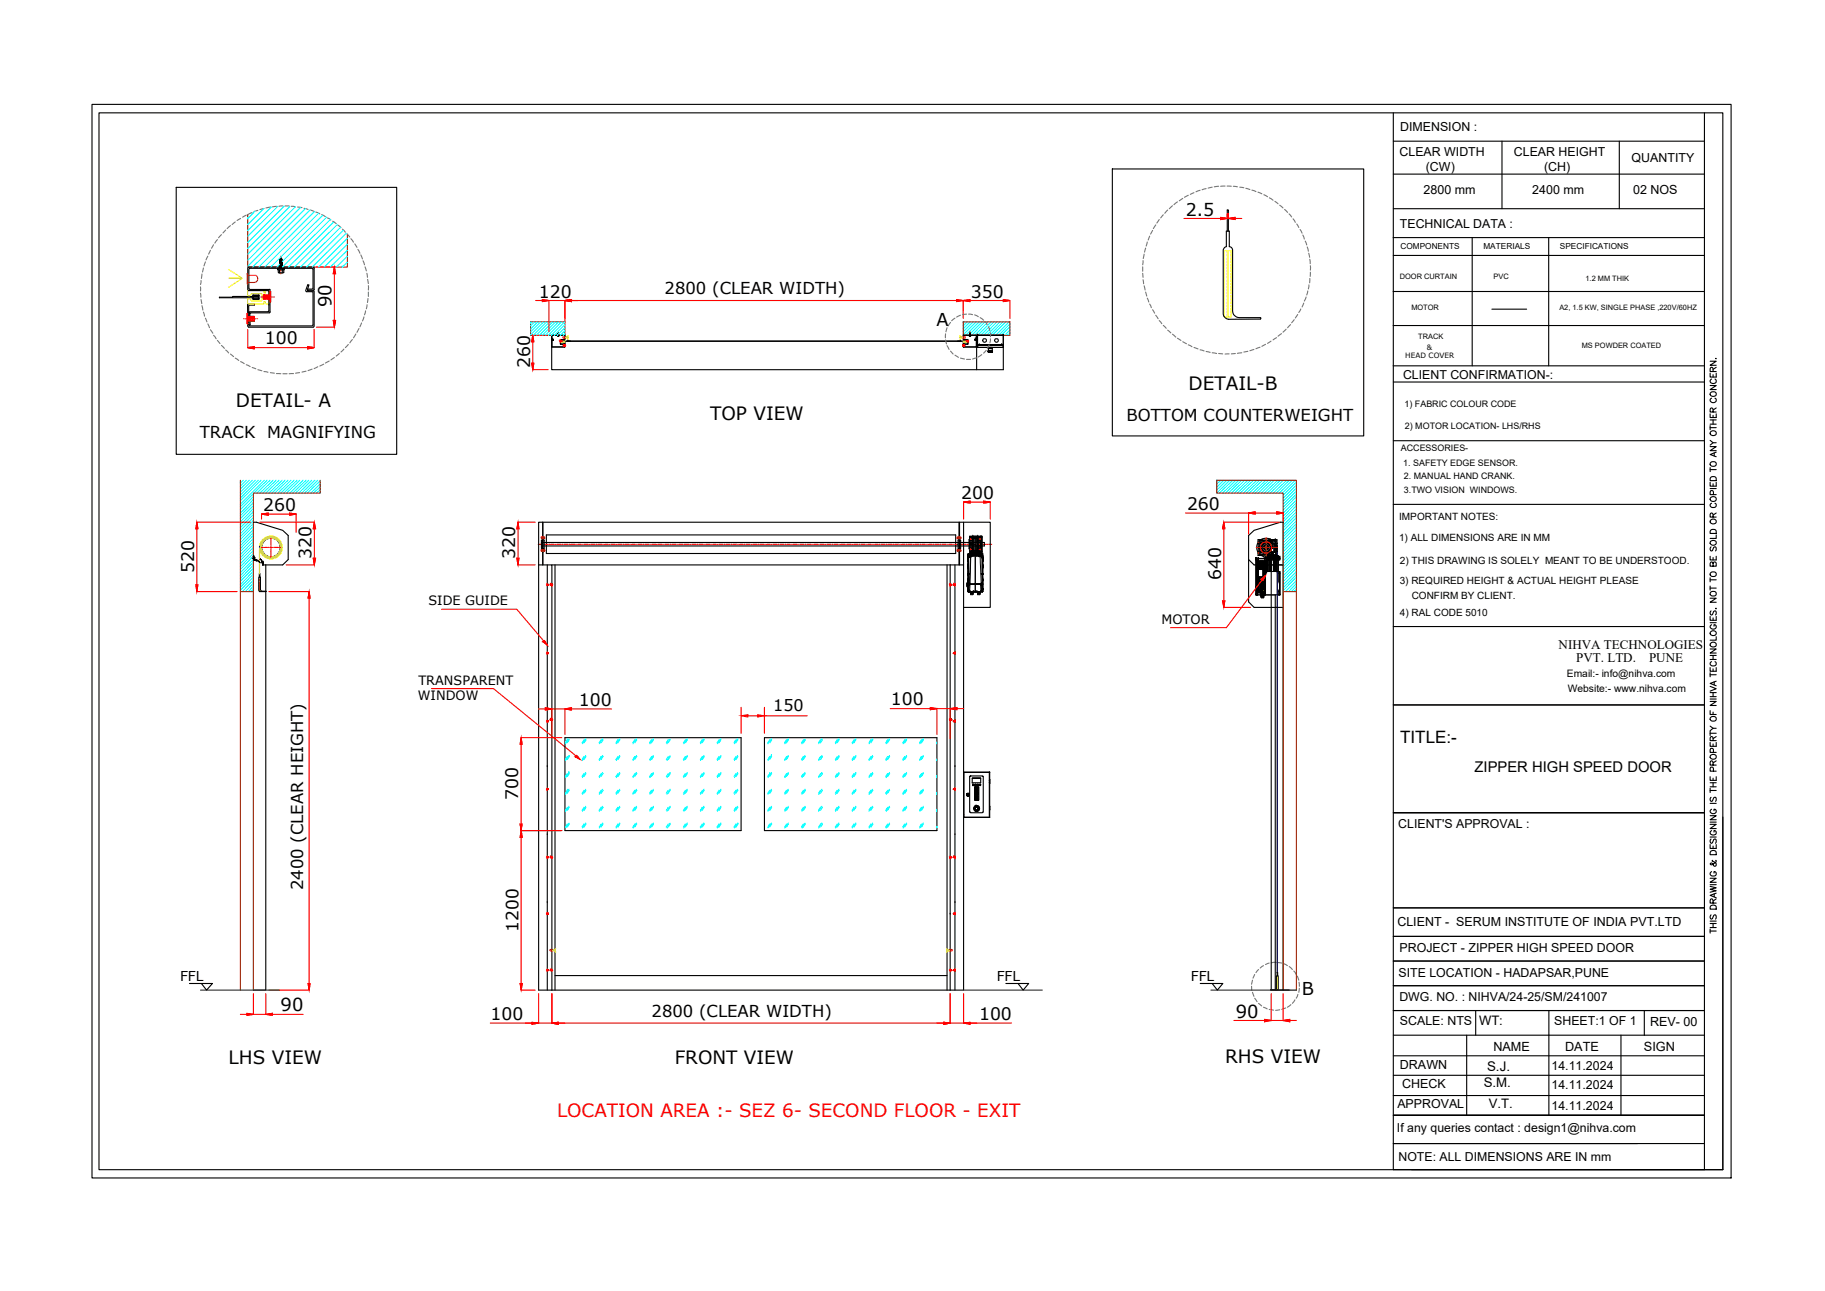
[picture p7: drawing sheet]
<svg xmlns="http://www.w3.org/2000/svg" width="420mm" height="297mm" viewBox="0 0 420 297" stroke-linecap="round" stroke-linejoin="round" font-family="sans-serif">
<defs><g id="words">
<g font-size="4.2">
<text x="273.6" y="89.8">DETAIL-B</text>
<text x="54.3" y="93.7">DETAIL- A</text>
<text x="163.5" y="96.7">TOP VIEW</text>
<text x="52.6" y="244.9">LHS VIEW</text>
<text x="155.3" y="244.8">FRONT VIEW</text>
<text x="282" y="244.5">RHS VIEW</text>
</g>
<text font-size="4.2" fill="#f00" x="128.2" y="257.1">LOCATION AREA :- SEZ 6- SECOND FLOOR - EXIT</text>
<g font-size="4.1">
<text x="76.3" y="70.7" transform="rotate(-90 76.3 70.7)">90</text>
<text x="215.6" y="75.1">A</text>
<text x="64.6" y="232.7">90</text>
<text x="299.7" y="229">B</text>
<text x="284.5" y="234.1">90</text>
</g>
<g font-size="4">
<text x="273" y="49.6">2.5</text>
<text x="124.1" y="68.5">120</text>
<text x="223.5" y="68.5">350</text>
<text x="61" y="79.3">100</text>
<text x="122" y="84.7" transform="rotate(-90 122 84.7)">260</text>
<text x="60.6" y="117.6">260</text>
<text x="221.3" y="114.8">200</text>
<text x="273.3" y="117.3">260</text>
<text x="44.7" y="131.8" transform="rotate(-90 44.7 131.8)">520</text>
<text x="71.7" y="128.7" transform="rotate(-90 71.7 128.7)">320</text>
<text x="118.6" y="128.7" transform="rotate(-90 118.6 128.7)">320</text>
<text x="281.1" y="133.5" transform="rotate(-90 281.1 133.5)">640</text>
<text x="133.3" y="162.4">100</text>
<text x="205.1" y="162.3">100</text>
<text x="119.3" y="184" transform="rotate(-90 119.3 184)">700</text>
<text x="113" y="234.8">100</text>
<text x="225.4" y="234.8">100</text>
</g>
<g font-size="3.9">
<text x="322.3" y="170.9">TITLE:-</text>
<text x="119.4" y="214.4" transform="rotate(-90 119.4 214.4)">1200</text>
</g>
<g font-size="3.8">
<text x="153" y="67.7">2800 (CLEAR WIDTH)</text>
<text x="46" y="100.8">TRACK</text>
<text x="61.5" y="100.8">MAGNIFYING</text>
<text x="259.3" y="96.9">BOTTOM COUNTERWEIGHT</text>
<text x="69.8" y="204.9" transform="rotate(-90 69.8 204.9)">2400 (CLEAR HEIGHT)</text>
<text x="150" y="234">2800 (CLEAR WIDTH)</text>
</g>
<text font-size="3.7" x="178" y="163.7">150</text>
<text font-size="3.4" x="339.5" y="177.6">ZIPPER HIGH SPEED DOOR</text>
<g font-size="3.1">
<text x="41.5" y="225.8">FFL</text>
<text x="229.5" y="225.8">FFL</text>
<text x="274.2" y="225.8">FFL</text>
<text x="342.4" y="246.4">S.J.</text>
</g>
<g font-size="3">
<text x="98.7" y="139.2">SIDE GUIDE</text>
<text x="267.4" y="143.5">MOTOR</text>
<text x="358.8" y="149.2">NIHVA TECHNOLOGIES</text>
<text x="362.9" y="152.4">PVT. LTD.</text>
<text x="379.7" y="152.4">PUNE</text>
<text x="96.2" y="161.1">WINDOW</text>
<text x="96.3" y="157.5">TRANSPARENT</text>
<text x="340.5" y="235.7">WT:</text>
<text x="341.6" y="250.2">S.M.</text>
<text x="342.7" y="254.9">V.T.</text>
</g>
<g font-size="2.9">
<text x="322.3" y="30.1">DIMENSION :</text>
<text x="328.3" y="39.3">(CW)</text>
<text x="355.5" y="39.3">(CH)</text>
<text x="375.6" y="37.3">QUANTITY</text>
<text x="327.8" y="44.6">2800 mm</text>
<text x="352.8" y="44.6">2400 mm</text>
<text x="376" y="44.6">02 NOS</text>
<text x="321.7" y="213.1">CLIENT - SERUM INSTITUTE OF INDIA PVT.LTD</text>
<text x="322.2" y="219.1">PROJECT - ZIPPER HIGH SPEED DOOR</text>
<text x="322.3" y="235.9">SCALE: NTS</text>
<text x="379.9" y="236">REV- 00</text>
<text x="343.8" y="241.9">NAME</text>
<text x="360.3" y="241.9">DATE</text>
<text x="378.5" y="241.9">SIGN</text>
<text x="322.3" y="246.1">DRAWN</text>
<text x="322.8" y="250.3">CHECK</text>
<text x="357.2" y="246.2">14.11.2024</text>
<text x="357.2" y="250.7">14.11.2024</text>
<text x="321.7" y="254.9">APPROVAL</text>
<text x="357.2" y="255.3">14.11.2024</text>
</g>
<g font-size="2.8">
<text x="322.2" y="35.9">CLEAR WIDTH</text>
<text x="348.5" y="35.9">CLEAR HEIGHT</text>
<text x="322.3" y="52.5">TECHNICAL DATA :</text>
<text x="323" y="87.2">CLIENT CONFIRMATION-:</text>
<text x="321.9" y="190.4">CLIENT'S APPROVAL :</text>
<text x="322" y="224.7">SITE LOCATION - HADAPSAR,PUNE</text>
<text x="322.2" y="230.3">DWG. NO. : NIHVA/24-25/SM/241007</text>
<text x="357.8" y="235.9">SHEET:1 OF 1</text>
<text x="321.6" y="260.4">If any queries contact : design1@nihva.com</text>
<text x="322" y="267.2">NOTE: ALL DIMENSIONS ARE IN mm</text>
</g>
<g font-size="2.4">
<text x="360.7" y="155.8">Email:- info@nihva.com</text>
<text x="360.9" y="159.3">Website:- www.nihva.com</text>
</g>
<g font-size="2.3">
<text x="322.1" y="119.7">IMPORTANT NOTES:</text>
<text x="322.1" y="124.4">1) ALL DIMENSIONS ARE IN MM</text>
<text x="322.3" y="129.7">2) THIS DRAWING IS SOLELY MEANT TO BE UNDERSTOOD.</text>
<text x="322.3" y="134.3">3) REQUIRED HEIGHT &amp; ACTUAL HEIGHT PLEASE</text>
<text x="325" y="137.8">CONFIRM BY CLIENT.</text>
<text x="322.3" y="141.8">4) RAL CODE 5010</text>
</g>
<g font-size="2.1">
<text x="323.4" y="93.6">1) FABRIC COLOUR CODE</text>
<text x="323.4" y="98.8">2) MOTOR LOCATION- LHS/RHS</text>
<text x="322.5" y="103.7">ACCESSORIES-</text>
<text x="323.2" y="110.2">2. MANUAL HAND CRANK.</text>
<text x="323.2" y="113.3">3.TWO VISION WINDOWS.</text>
</g>
<text font-size="2" x="323.1" y="107.2">1. SAFETY EDGE SENSOR.</text>
<g font-size="1.9">
<text x="322.4" y="57.4">COMPONENTS</text>
<text x="341.5" y="57.4">MATERIALS</text>
<text x="359.1" y="57.4">SPECIFICATIONS</text>
</g>
<g font-size="1.7">
<text x="322.3" y="64.1">DOOR CURTAIN</text>
<text x="343.8" y="64.1">PVC</text>
<text x="365" y="64.7">1.2 MM THIK</text>
<text x="324.9" y="71.3">MOTOR</text>
<text x="359" y="71.3">A2, 1.5 KW, SINGLE PHASE ,220V/60HZ</text>
<text x="323.5" y="82.5">HEAD COVER</text>
<text x="326.5" y="78">TRACK</text>
<text x="328.5" y="80.4">&amp;</text>
<text x="364.2" y="80">MS POWDER COATED</text>
</g>
</g></defs>
<!-- layer: 0 -->
<g fill="none" stroke="#000" stroke-width=".25">
<path d="M21.2 24h377.3v247h-377.3zM22.8 26h373.8v243.1h-373.8zM256.1 38.9h57.9v61.4h-57.9zM320.8 26v243.1h71.6v-243.1M320.8 32.5h71.6M345.8 32.5v15.5M372.8 32.5v15.5M40.6 43.1h50.7v61.4h-50.7zM64.4 59.7l.3-.4 .3 .4v.4M64.4 59.7v2M64.4 59.7l.6 .4M64.4 59.9l.6 .4"/>
<path d="M64.4 59.6l.5 .3M64.6 59.5h.2M64.7 59.3l.3 .7-.6-.3M64.8 59.7l-.3-.2 .3 .3M282.3 53.2h.7v3.5a.8 .8 0 0 1 .8 .8v14.1a1.6 1.6 0 0 0 1.5 1.5h4.9l.1 .1-.1 .2-7.4 .1a1.44 1.44 0 0 1-1.2-1.2v-14.8l.3-.5 .4-.3zM282.5 53.2v-4.9h.3v4.9M320.7 54.7h71.7M320.8 48h71.6M320.8 40.1h71.6M320.8 58.8h71.6M338.9 54.7v29.5M356.5 54.7v29.5"/>
<path d="M57 72.8h1.5l.1 1h-1.6zM57 73.8h1.6M57 72.9h1.6M57.1 69.9h1.5v.3h-1.2l-.2 .2 .1 4.3 .2 .3h14.4l.2-.2v-7.5l-.2-.2h-1.4l-.1-.2 .4-1.4h.3l-.3 1.2 .2 .2h1.2l.1 .1v8.1l-.2 .2h-14.9l-.2-.3zM57.1 61.5l15-.1 .2 .2v5l-1.5 .2v-.3l1.3-.1v-4.5l-.2-.2-14.5 .1v4.7l.1 .1h4.6l.1 .1v5.1l-.2 .2h-4.4l-.1 .2 .1 2.5h-.3l-.1-2.8 .2-.1 4.3-.1 .2-.1v-4.7h-4.7l-.1-.2zM57.2 72.9v.9M57.2 72h.1M57.5 72.2h.1M58.1 68.2l.2-.4 1.4 .1v.9l-.2 .1h-1.2l-.2-.4M58.3 68.5l.1 .2h1.1v-.7h-1.1l-.1 .2-7.8 .2v.1h9M58.3 68.2h1.2M61.9 70.2h.1"/>
<path d="M63.9 61.7h1.6v.3l-1.5 .1zM64.1 62.1v.6l.1 .1h1l.1-.7M64.4 62.1v.7M64.4 60l.6 .4M64.4 60.3l.6 .4M64.4 60.6l.6 .3-.6-.4 .6 .3M64.4 60.7l.6 .4M64.4 60.8l.6 .4M64.4 61.1l.6 .4M64.4 61.2l.6 .4M64.4 61.3l.6 .4M64.4 61.4l.5 .3"/>
<path d="M64.4 61.5l.3 .2M64.4 61.7h.1M65 61.3h.1M65 61.1h.1M65 60.8h.1M65 60.4h.1M65 60.3h.1M65 60.1v1.6M65 61.7v1.1M65 60.5l-.6-.4 .6 .5M65 61.3l-.6-.4 .6 .5M127 77.1v8h104v-8"/>
<path d="M127 78.2v1.7h3M127 77.1v1.1M127 77.1h3M127 78.2h.3M127.3 78.1l-.1-.2 .2 .3h-.3v1.6h2.8M127.3 78.1v.1M128.4 77.2v.2h.2M128.4 77.2h.3M128.5 77.1h.1M128.5 77h.1M128.5 76.9l.1-.1zM128.5 77.1h.1z"/>
<path d="M128.5 76.7v.1l.1-.1M128.5 76.7h.1M128.6 77.2v.2l.1-.2M128.6 76.7h-.1v.7M128.6 76.7l-.1 .1h.1M128.6 77.1h.1M128.6 76.7v.4M129 78.9h.1M129.5 78.4h.3zM129.5 78.4h.1M129.5 78.4v.1zM129.5 78.5h.3"/>
<path d="M129.7 78.8h.4l-.1 1.1v-1.1zM129.7 79.4h.4h-.4v.2h.4h-.4M129.8 78.5h.1M129.8 78.5v.1M129.8 78.5h1.5M129.9 78.5l-.4 .1 92.8-.1h-.3M129.9 77.1h-2.8v1h.2M129.9 77.1l.1 1-1 .1v1h1l-.1 .5M129.9 79.7h.1M130 77.1l.1 1.1h-1.1v.9l1 .1M130 79.2h.1M130 79.2v.5"/>
<path d="M130.1 79.4v.2M130.7 78.5h.1M130.7 78.5h90.4M221.1 78.5h.1M221.8 79.4v.2M221.8 79.2l1-.1v-.9h-1v-1.1h3v8M221.8 79.2h.1M221.9 79.3h.1M222 78.5h.1M222.1 78.4l.2 .1zM222.1 78.5v.1M222.1 78.5h-1.6"/>
<path d="M222.1 78.5h.2M222.1 79.4h-.3h.3v.2h-.3h.3M222.3 78.4h.1M222.8 78.9h.1M223.2 77.2l.2-.1v.3h-.2M223.2 77.2v.2v-.2M223.2 77.2h.2M223.2 76.7h.2v.7M223.2 76.7l.2 .1h-.2M223.2 77.1h.2zM223.2 77.1h.1M223.2 76.7l.2 .1-.2-.1"/>
<path d="M223.2 76.7v.4M223.3 76.7h.1M223.4 77.1h.1M223.4 77h.1M223.4 76.9l-.2-.1 .2 .3-.2-.1M223.4 77.2h.1M224.5 78.3h.1M224.5 78.2l.3-.1v-1h-2.9l-.1 1h1l.1 1-1 .1v.5l-.1-.5M224.5 78.2h.3M224.6 78.2v-.3l-.2 .3h.4v1.6h-2.9l-.1-.9 .3-.1-.3 .1v.9h3v-1.6M224.6 77.9h.1M224.8 78.1v.1"/>
<path d="M225.1 77.1h5.9h-5.9M225.1 79.4h.1M225.1 79.4h5.9zM225.1 79.5h.1M225.1 79.5h5.9M225.1 79.9h.1M225.1 79.9h5.9zM225.1 77.1h.1M225.1 79.3v.2M225.1 77.1v2.3M225.1 79.5v.4M225.1 79.4v.1"/>
<path d="M225.4 79.4h.1M225.5 79.4h5.1M225.5 79.4v.1M225.5 79.4h.1M227.6 79.9h.1M230.6 79.4v.1M230.6 79.4h.1M231 79.4h.1M231 77.1h.1M231 79.9h.1M320.7 67.1h71.7M320.7 74.9h71.7"/>
<path d="M343.5 71.1h8M227.5 80.9h1M227.5 81h.1M227.5 80.9h.1M227.5 81h.4M227.6 80.7h.8M227.6 81h.8M227.6 81h.2M227.6 81h.3M227.6 81h.1M227.6 80v.2h.8v-.2l-.8-.1 .8 .1M227.8 81h.1"/>
<path d="M227.9 81h.1M227.9 80.9h.1M228 81h.1M228.1 81h.1M228.1 80.9h.1M228.2 80.9h.1M228.2 81h.1M228.2 80.9v.1M228.2 81h.2M228.3 81h.1M228.3 80.9h.1M228.4 81h.1"/>
<path d="M228.4 80.9h.1M228.5 80.9l-.1 .1h-.8v-.2a.44 .44 0 0 1 0-.6 .44 .44 0 0 1 .6 0h.2l.1 .8M228.5 80.9l-.1 .1M228.5 81h.1M320.7 84.2h71.7M320.8 87.9h71.6M393.7 95.2v.9h1.4v-.9M393.7 88.7h1.4l-1.4 .9h1.4M393.7 85.9v.9h1.4v-.9M393.7 83.1h1.4l-1.4 .9h1.4M393.7 97.9v1M393.7 98.4h1.4"/>
<path d="M393.7 97.6h1.4M393.7 96.6h1.4M393.8 90.4a.67 .67 0 0 1 .9-.3 .67 .67 0 0 1 .2 1 .69 .69 0 0 1-.8 .1 .69 .69 0 0 1-.3-.8zM393.9 99.2a.67 .67 0 0 1 1 0 .67 .67 0 0 1 0 1 .67 .67 0 0 1-1-.1l-.2-.3zM394.1 91.6a.52 .52 0 0 0-.4 .6 .52 .52 0 0 0 .6 .4 .6 .6 0 0 0 .7-.2 .6 .6 0 0 0-.1-.7l-.1-.1M394.1 87.2a.52 .52 0 0 0-.4 .6 .52 .52 0 0 0 .6 .4 .6 .6 0 0 0 .7-.2 .6 .6 0 0 0-.1-.7l-.1-.1M394.4 94.8l-.1-.8-.3-.1-.3 .3v.6h1.4M394.4 85.5l-.1-.9-.3-.1-.3 .4v.6h1.4M394.4 86.2v.6M394.4 95.6v.5M394.4 96.6v1M395 82.5h.1z"/>
<path d="M395.1 93.9l-.7 .4M395.1 84.5l-.7 .5M320.8 116h71.6M320.8 101.4h71.6M393.7 111v.9h1.4v-.9M393.7 102.8h1.4l-1.4 .9h1.4M393.7 107.6v.9M393.7 112.4h1.4M393.7 108h1.4M393.7 101.3l.7 .6M393.8 106.5a.67 .67 0 0 1 .9-.3 .67 .67 0 0 1 .2 1 .68 .68 0 0 1-.8 .1 .68 .68 0 0 1-.3-.8zM393.9 109.8l.4-.1 .6 .1 .2 .8h-1.4v-.5z"/>
<path d="M394.1 115.8a.5 .5 0 0 0-.4 .6 .5 .5 0 0 0 .6 .4h.3a.51 .51 0 0 0 .5-.4 .51 .51 0 0 0-.3-.6M394.4 119l-.1-.8-.3-.2-.3 .4v.6h1.4M394.4 111.3v.6M394.5 113.8l-.1-.8-.6-.1-.1 .9h1.4M394.6 104.2v.7M395.1 104l-1.4 .6 1.4 .5M395.1 101.9h-.7l-.7 .5M395.1 118l-.7 .5M58 128.3l.4 .1M58 128.3h.6M58.2 128.3h.1M58.2 128.3l-.1 .1 .2-.1-.1 .1"/>
<path d="M58.3 128.3h.1M58.3 120.5v107.3h2.9v-97.8M58.3 120.2h.7l6.1 1.8 1.3 1.2v5.5l-1.3 1.3h-4.6M58.3 128.3v.1M58.4 128.2h.1M58.4 128.2l.1 .3M58.5 128.2l.1 .2M58.5 128.4h.1l-.1 .1M58.5 128.8h.1M58.5 128.7h.1M58.5 128.7l-.2-.8v.8l.7 .1M58.5 128.2v.3"/>
<path d="M58.5 128.7h.5M59 128.9l.8 .5zM59 128.7h-.5h.6l-.1 .2 .1 .1-.1-.2h-.5h.5M59 128.7v.1M59 128.9h.1M59 129h.1M59.7 132h.1v.8h.2v2.9l.3 .3h1l-.1 .1h-1.5l-.1-.3zM59.8 129.4h.1M59.8 128.6l.4 .3 .2 .5zM60.4 129.3l-.1 .2h.2v.5M60.4 129.3h.1M60.5 129.3v.7v-.7"/>
<path d="M60.5 130h.1M60.5 129.3h.1M60.5 129.3h-.1M60.6 129.3v.7v-.7M60.6 130h.1M60.6 129.3h.1M124 130h3.1v97.8M124 130v-9.8h97.8v9.8M124 130v97.8h94.8M124.6 124.8h102v.8h-102M124.9 123.5h.2v.6l-.5 .2v1.9l.3 .1M124.9 120.2v9.8"/>
<path d="M125.1 124.1l.2 .2v1.9l-.2 .1v.7h-.2M125.1 126.7h.1M125.8 123.1h94.2v4.3h-94.2zM126 130v97.8M126.7 134.4v.2h.3M127 134.4h-.3h.4M127 134.6h.1M127.1 134.4v.2h-.4M127.1 134.4l-.1 .2M127.1 130h91.7M127.8 130v97.8M218 130v97.8"/>
<path d="M218.8 130h3v97.8h-3M218.8 134.4h.3l-.3 .1v.1h.3M218.8 130v97.8M218.8 134.5v.1M219.1 134.5v.2l-.3-.1M219.9 130v97.8M220.7 126.7h.1M220.8 124.1l-.2 .2v1.9l.2 .1M220.8 120.2v9.8M220.8 127h.1M220.9 123.5h-.1v.6l.4 .2v1.9l-.3 .1M220.9 120.2v9.8"/>
<path d="M221.8 120.2h6.2v19.6h-6.2M287.5 128.7l1.2 1.3h6.7v-9.8h-.6l-6.1 1.8-1.2 1.2v15.3l1.2 1.3h6.7M292.7 130h2.7v97.8h-2.7zM293.6 136.9v90.9h3.1M393.7 137.6h1.4l-1.4 1h1.4M393.7 128v.8h1.4v-.8M393.7 132.9v1M393.7 134.8v1M393.7 135.3h1.4M393.7 133.4h1.4M393.8 136.3a.67 .67 0 0 1 .9-.2 .67 .67 0 0 1 .2 .9 .68 .68 0 0 1-.8 .1 .68 .68 0 0 1-.3-.8zM393.8 131.8a.67 .67 0 0 1 .9-.2 .67 .67 0 0 1 .2 .9 .68 .68 0 0 1-.8 .1 .68 .68 0 0 1-.3-.8z"/>
<path d="M393.8 124.6a.66 .66 0 0 1 .9-.2 .66 .66 0 0 1 .2 .9 .68 .68 0 0 1-.8 .1 .68 .68 0 0 1-.3-.8zM393.8 122.1a.77 .77 0 0 1 1.3 .2v.4h-1.4zM393.9 125.8l-.2 .4 .2 .6 .4-.2 .2-.6 .2-.2 .4 .2-.2 .8M394.4 129.6l.2-.3 .4 .1 .1 .2v.7h-1.4l.1-.9h.5l.1 .9M394.4 128.3v.5M395.1 139.9v.2zM395.1 123.1v.8h-1.4M320.8 144.2h71.6M393.7 157.9l1.4 .6-1.4 .5M393.7 153.6v.8h1.4v-.8M393.7 149.3h1.4l-1.4 1h1.4M393.7 141.8v.9h1.4v-.9"/>
<path d="M393.7 154.8v.9M393.7 159.4h1.4M393.7 155.3h1.4M393.7 151.7h1.4M393.7 150.8h1.4M393.7 143.3h1.4M393.9 147.9a.65 .65 0 0 1 .9-.1 .65 .65 0 0 1 .1 .9 .69 .69 0 0 1-.8 .1 .69 .69 0 0 1-.3-.7zM393.9 140.6l-.2 .3 .2 .6 .4-.1 .2-.7 .2-.1 .4 .1-.2 .8M394.1 152.2a.5 .5 0 0 0-.4 .6 .5 .5 0 0 0 .6 .4h.3a.51 .51 0 0 0 .5-.4 .51 .51 0 0 0-.3-.6M394.1 143.7a.52 .52 0 0 0-.4 .6 .52 .52 0 0 0 .6 .5h.3a.51 .51 0 0 0 .5-.6 .51 .51 0 0 0-.5-.5v.4M394.4 142.2v.5M394.4 150.8v.9"/>
<path d="M394.4 153.9v.5M394.4 159.4v.9M394.6 156.9v.7M395.1 156.7l-1.4 .5 1.4 .6M395.1 146.5v.8h-1.4M126.7 165.5v.2h.3M127 165.5h-.3h.4M127 165.7h.1M127.1 165.5v.2h-.4M127.1 165.5l-.1 .2M130.1 169.7h40.5v21.4h-40.5zM176 169.7h39.7v21.4h-39.7z"/>
<path d="M218.8 165.5v.2M219.1 165.5h-.3h.3v.2h-.3h.3M221.8 177.6v10.5zM221.8 177.6h6.1M221.8 177.6h6M221.9 177.6v10.5M223.2 178.7l.2-.2h2.2a.56 .56 0 0 1 .8 .3v7.9a.9 .9 0 0 1-1.2 .3h-1.2a.69 .69 0 0 1-.7-.2 .69 .69 0 0 1-.1-.8zM223.8 179h2h-2v1.2M225.8 179v1.1h-2M227.8 177.6v10.5M227.8 179.5v.1M227.8 180v.1"/>
<path d="M227.8 177.6h.1M227.9 177.6v10.5M227.9 179.4v.8M320.8 162.2h71.6M393.7 178.7v.8h1.4v-.8M393.7 170.8v.9h1.4v-.9M393.7 163.5v.9h1.4M393.7 161.4h1.4l-1.4 .9h1.4M393.7 168.2v1M393.7 168.7h1.4M393.7 167.1l.7 .5M393.7 160.8h1.4"/>
<path d="M393.7 160.3h1.4M393.8 173.8a.68 .68 0 0 1 .9-.2 .68 .68 0 0 1 .2 1 .7 .7 0 0 1-.8 0 .7 .7 0 0 1-.3-.8zM393.8 165.1a.67 .67 0 0 1 .9-.3 .67 .67 0 0 1 .2 1 .68 .68 0 0 1-.8 .1 .68 .68 0 0 1-.3-.8zM394.4 176l-.1-.8-.3-.1-.3 .3v.6h1.4M394.4 170.4l-.1-.8-.3-.1-.3 .3v.6h1.4M394.4 163.8v.6M394.4 171.2v.5M394.4 179v.5M394.5 177.4l-.1-.8-.6-.1-.1 .9h1.4M394.5 173.1l-.1-.8-.6-.1-.1 .9h1.4M395.1 167.6h-.7l-.7 .5M395.1 175.1l-.7 .4"/>
<path d="M395.1 169.5l-.7 .4M221.8 187.3v.3M221.8 188.1h6zM221.8 188.1h.1M221.8 187.4v.1M221.9 188.1h.1M222.6 182.7l.2-.1 .3 .1M222.6 183l.2 .1 .3-.1M222.6 182.6a.36 .36 0 0 1 .6 .1 .36 .36 0 0 1-.3 .5l-.4-.3 .4 .3 .2-.1a.3 .3 0 0 0 0-.5 .3 .3 0 0 0-.5 0l-.1 .3zM222.7 182.9h.3zM222.7 182.7h.3l-.1 .4-.3-.2zM224 180.4l.2 .1-.1 .2h-.2z"/>
<path d="M224 180.4l.3 .1 1.4-.1 .1 .2-.1 .2-.3-.1-1.4 .1zM224.3 185.8h.1l-.1 .3 .2 .5-.2-.3zM224.3 180.7h-.1M224.3 185.6l.1 .2zM224.4 186.1h.1M224.4 186.2h.1M224.4 186h.1M224.4 185.9h.1M224.4 186.1v.1M224.4 185.9v.1M224.4 186v.1M224.4 183.9l.2 .1h.5l.1-.1"/>
<path d="M224.4 181l1 .1v2.9l-.2 .2-.8-.1zM224.4 180.5l.2-.1 .1 .3h-.2zM224.4 185.5l.2 .1zM224.4 186.2l.2 .3M224.4 185.8v.1M224.4 185.7h.1M224.4 186.3h.1M224.4 186.2v.1M224.4 185.7v.1M224.4 186.3l.1 .1M224.5 181.1l.7 .1v2.8l-.8-.1zM224.5 186.4h.1"/>
<path d="M224.5 185.7h.1M224.5 185.6v.1M224.6 185.4v.2zM224.6 186.6l.1 .1zM224.6 185.8l.5-.1 .1 .4a.34 .34 0 0 0-.4-.4 .34 .34 0 0 0-.3 .4zM224.6 185.6h.1M224.6 186.5h.1M224.6 186.4v.1M224.6 181.8l.1 .2zM224.6 183.2l.1 .1zM224.6 181.8l.2 .1zM224.6 181.5l.2-.3 .3 .3"/>
<path d="M224.6 181.8l.2 .2zM224.6 185.4l.1 .2zM224.7 183.2l.1 .1zM224.7 181.5l.2 .2M224.7 182.5v.1zM224.7 181.9h.1M224.7 185.4h.1M224.7 186.5l.1 .1zM224.7 183.7l.1-.3 .2 .3M224.7 185.6h.1M224.7 185.6h.5M224.8 181.8v.2z"/>
<path d="M224.8 183.2v.1zM224.8 183.2l.1 .1zM224.8 182.5l.1 .1zM224.8 181.7v-.3l.2 .1-.1 .2M224.8 185.4l.1 .1zM224.8 183.5v.3l.2-.1-.1-.2M224.8 185.6h.1M224.8 181.8l.1 .2zM224.8 182.3l.3 .3zM224.8 183.2h.1M224.8 186.5l.2 .2zM224.9 181.8l.2 .2z"/>
<path d="M224.9 183.2l.1 .1zM224.9 185.6h.1M225 183.2l.1 .1zM225 181.8l.1 .2zM225 181.5l-.1 .2M225 182.5v.1zM225 182.6h.1M225 185.4l.1 .2zM225 186.5l.1 .2zM225 186.5h.1M225 180.5l.1-.1 .1 .3zM225.1 183.2v.1z"/>
<path d="M225.1 185.4v.2zM225.1 186.5h.1M225.1 185.6h.1M225.2 185.6h.1M225.2 185.7h.1M225.2 186.4h.1M225.2 186.4l-.1 .1M225.2 185.6v.1M225.2 185.8h.2a.56 .56 0 0 1-.2 .8zM225.2 185.7h.2zM225.2 186.1h.1M225.2 186.2l-.1 .3"/>
<path d="M225.2 185.8v.1M225.2 186.2h.1M225.2 185.9h.1M225.2 186.3v.1M225.2 186.3h.1M225.2 185.7v.1M225.2 186.2v.1M225.3 185.9h.1M225.3 186h.1M225.3 186.1h.1M225.3 186.2h.1M225.3 186.2h-.1"/>
<path d="M225.3 185.9v.3M225.6 180.4l.1 .3h-.2zM227.8 188.1h.1M227.9 185.5v.8M392.4 187h-71.6h71.6M393.7 194.3v.9h1.4v-.9M393.7 189.7h1.4l-1.4 .9h1.4M393.7 187.7h1.4l-1.4 .9h1.4M393.7 181.4v.9M393.7 192.6h1.4M393.7 189.2h1.4M393.7 184.8h1.4"/>
<path d="M393.7 181.9h1.4M393.7 181h1.4M393.7 180.1h1.4M393.9 195.8l.4-.1 .6 .1 .2 .9h-1.4zM393.9 193.1l-.2 .3 .2 .6 .4-.1 .2-.7 .2-.1 .4 .1v.5l-.2 .3M393.9 183.4l-.2 .4 .2 .6 .4-.2 .2-.6 .2-.2 .4 .2v.5l-.2 .3M394.1 191.1a.52 .52 0 0 0-.4 .6 .52 .52 0 0 0 .6 .4h.3a.51 .51 0 0 0 .5-.5 .51 .51 0 0 0-.5-.5v.3M394.1 186.2a.52 .52 0 0 0-.4 .6 .52 .52 0 0 0 .6 .4h.3a.51 .51 0 0 0 .5-.5 .51 .51 0 0 0-.5-.5v.3M394.3 198l-.1 .1a.83 .83 0 0 1 .8 1.1h-.5l-.4-.6-.4 .2 .2 .2 .6-.2 .6-.5-.1-.3M394.4 180.1v.9M394.4 194.7v.5M396.6 188v81.1h-71.6"/>
<path d="M320.8 208.9h71.6M320.8 215.4h71.6M393.7 203.9l1.4 .4-1.4 .3 1.4 .3-1.4 .4M393.7 202.1h1.4l-1.4 .9h1.4M393.7 214.2h1.4M393.7 213.8v.9M393.7 213.4h1.4M393.7 212.5h1.4M393.7 211.9h1.4M393.7 203.6h1.4M393.8 208.5a.77 .77 0 0 1 1.3 .2v.5h-1.4zM393.9 210.5l-.2 .4 .2 .6 .4-.2 .4-.8 .4 .2-.2 .8"/>
<path d="M394.1 200.5a.52 .52 0 0 0-.4 .6 .52 .52 0 0 0 .6 .5h.3a.51 .51 0 0 0 .5-.5 .51 .51 0 0 0-.5-.6v.4M394.4 207.8l-.1-.8-.3-.2-.3 .4v.6h1.4M394.4 212.5v.9M394.6 205.7v.6M395.1 205.5l-1.4 .5 1.4 .6M395.1 206.8l-.7 .5M43.6 226.3h5.3l-1.3 1.5-1.2-1.5M127.8 224.5h90.2M231.6 226.3h5.2l-1.2 1.5-1.2-1.5M276.3 226.3h5.2l-1.2 1.5-1.2-1.5M294 223.8h.1l.2 .9v3l-1.8 .1 1.2-.1 .1-.1v-2.9l.2-.2zM295.4 227.8h3.1"/>
<path d="M320.8 221.1h71.6M320.8 226.8h71.6M320.8 238.2h71.6M337.7 238.2v18.4M339.7 232.5v5.7M356.6 232.5v24.1M373.2 238.2v18.4M378.6 232.5v5.7M392.4 232.5h-71.6h71.6M320.8 247.4h71.6M320.8 242.9h71.6M320.8 252.1h71.6"/>
<path d="M392.4 256.6h-71.6h71.6M320.8 263.1h71.6"/>
<circle cx="226.7" cy="78.3" r=".43"/>
<circle cx="229.4" cy="78.3" r=".45"/>
<circle cx="394.4" cy="120" r=".65"/>
<circle cx="394.4" cy="114.8" r=".65"/>
<circle cx="62.4" cy="126" r="2.16"/>
<circle cx="291.5" cy="126" r="2.15"/>
<circle cx="394.4" cy="145.7" r=".65"/>
<circle cx="224.8" cy="186" r=".39"/>
<circle cx="224.8" cy="183.7" r=".26"/>
<circle cx="224.8" cy="183.7" r=".28"/>
<circle cx="224.8" cy="181.5" r=".28"/>
<circle cx="224.8" cy="182.6" r=".22"/>
<circle cx="224.8" cy="181.5" r=".22"/>
<circle cx="224.8" cy="186" r=".33"/>
<circle cx="224.8" cy="181.5" r=".26"/>
<circle cx="224.9" cy="182.6" r=".31"/>
<circle cx="224.9" cy="186" r=".7"/>
<circle cx="224.9" cy="182.6" r=".28"/>
</g>
<g fill="none" stroke="#ff0" stroke-width=".25">
<path d="M281.9 60h.1M281.9 59.9h.1M281.9 59.8h.1M281.9 59.3v.4M281.9 59.2h.1M281.9 59.1h.1M281.9 58.5v.5M281.9 58.5h.1M281.9 58.4h.1M281.9 58.3h.1M281.9 57.8v.5M281.9 57.8h.1"/>
<path d="M281.9 57.7h.1M282 57.7h.1M282.1 57.7h.1M282.2 57.7h.3M282.5 57.8h.1M282.5 57.8v.5M282.5 58.3h.1M282.5 58.4h.1M282.5 58.5h.1M282.5 58.5v.5M282.5 59.1h.1M282.5 59.2h.1"/>
<path d="M282.5 59.3v.4M282.5 59.8h.1M282.5 59.9h.1M282.5 60h.1M282.8 60h.1M282.8 59.9h.1M282.8 59.8h.1M282.8 59.3v.4M282.8 59.2h.1M282.8 59.1h.1M282.8 58.5v.5M282.8 58.5h.1"/>
<path d="M282.8 58.4h.1M282.8 58.3h.1M282.8 57.8v.5M282.8 57.8h.1M282.8 57.7h.1M282.9 57.7h.5M283.4 57.8h.1M283.4 57.8v.5M283.4 58.3h.1M283.4 58.4h.1M283.4 58.5h.1M283.4 58.5v.5"/>
<path d="M283.4 59.1h.1M283.4 59.2h.1M283.4 59.3v.4M283.4 59.8h.1M283.4 59.9h.1M283.4 60h.1M52.6 62l3.1 2h-2.9M52.8 64.1h2.9l-3.1 2M57.1 66.9h3.7v.5h.3l.1-.5h.7v3h-.1l-.7-.1v-.4h-.3v.5h-3.6l-.2-.2v-.9l.6-.1 .4 .6h2.1a1.61 1.61 0 0 0 0-1.8h-2.2l-.3 .5h-.4l-.2-.1zM129 78.2h1.1v.2l-.7-.1v.4l.6-.2 .1 .3h-.8l-.1-.1-.2 .1zM130.9 77.2l-.6 .4h.6h-.6l.6 .5M220.9 77.2l.6 .4h-.6h.6l-.6 .5"/>
<path d="M221.8 78.2h1v.6l-.2-.1v.1h-.8v-.3l.6 .2 .1-.2-.1-.2-.6 .1zM281.9 73h.1M281.9 72.9h.1M281.9 72.3v.5M281.9 72.2h.1M281.9 71.6v.5M281.9 71.5h.1M281.9 71.4h.1M281.9 70.9v.4M281.9 70.8h.1M281.9 70.7h.1M281.9 70.2v.4"/>
<path d="M281.9 70.1h.1M281.9 70h.1M281.9 69.9h.1M281.9 69.4v.5M281.9 69.4h.1M281.9 69.3h.1M281.9 69.2h.1M281.9 68.7v.4M281.9 68.6h.1M281.9 68.5h.1M281.9 68v.4M281.9 67.9h.1"/>
<path d="M281.9 67.8h.1M281.9 67.7h.1M281.9 67.2v.5M281.9 67.2h.1M281.9 67.1h.1M281.9 66.5v.5M281.9 66.4h.1M281.9 65.8v.5M281.9 65.8h.1M281.9 65.7h.1M281.9 65.6h.1M281.9 65.1v.4"/>
<path d="M281.9 65h.1M281.9 64.9h.1M281.9 64.4v.4M281.9 64.3h.1M281.9 64.2h.1M281.9 63.6v.5M281.9 63.6h.1M281.9 63.5h.1M281.9 63.4h.1M281.9 62.9v.4M281.9 62.8h.1M281.9 62.7h.1"/>
<path d="M281.9 62.2v.4M281.9 62.1h.1M281.9 62h.1M281.9 61.4v.5M281.9 61.4h.1M281.9 61.3h.1M281.9 60.7v.5M281.9 60.7h.1M281.9 60.6h.1M281.9 60v.5M282 73h.1M282.1 73h.1"/>
<path d="M282.2 73h.3M282.5 60v.5M282.5 60.6h.1M282.5 60.7h.1M282.5 60.7v.5M282.5 61.3h.1M282.5 61.4h.1M282.5 61.4v.5M282.5 62h.1M282.5 62.1h.1M282.5 62.2v.4M282.5 62.7h.1"/>
<path d="M282.5 62.8h.1M282.5 62.9v.4M282.5 63.4h.1M282.5 63.5h.1M282.5 63.6h.1M282.5 63.6v.5M282.5 64.1h.1M282.5 64.3h.1M282.5 64.4v.4M282.5 64.9h.1M282.5 65h.1M282.5 65.1v.4"/>
<path d="M282.5 65.6h.1M282.5 65.7h.1M282.5 65.8h.1M282.5 65.8v.5M282.5 66.4h.1M282.5 66.5v.5M282.5 67.1h.1M282.5 67.2h.1M282.5 67.2v.5M282.5 67.7h.1M282.5 67.8h.1M282.5 67.9h.1"/>
<path d="M282.5 68v.4M282.5 68.5h.1M282.5 68.6h.1M282.5 68.7v.4M282.5 69.2h.1M282.5 69.3h.1M282.5 69.4h.1M282.5 69.4v.5M282.5 69.9h.1M282.5 70h.1M282.5 70.1h.1M282.5 70.2v.4"/>
<path d="M282.5 70.7h.1M282.5 70.8h.1M282.5 70.9v.4M282.5 71.4h.1M282.5 71.5h.1M282.5 71.6v.5M282.5 72.2h.1M282.5 72.3v.5M282.5 72.9h.1M282.8 73h.1M282.8 72.9h.1M282.8 72.3v.5"/>
<path d="M282.8 72.2h.1M282.8 71.6v.5M282.8 71.5h.1M282.8 71.4h.1M282.8 70.9v.4M282.8 70.8h.1M282.8 70.7h.1M282.8 70.2v.4M282.8 70.1h.1M282.8 70h.1M282.8 69.9h.1M282.8 69.4v.5"/>
<path d="M282.8 69.4h.1M282.8 69.3h.1M282.8 69.2h.1M282.8 68.7v.4M282.8 68.6h.1M282.8 68.5h.1M282.8 68v.4M282.8 67.9h.1M282.8 67.8h.1M282.8 67.7h.1M282.8 67.2v.5M282.8 67.2h.1"/>
<path d="M282.8 67.1h.1M282.8 66.5v.5M282.8 66.4h.1M282.8 65.8v.5M282.8 65.8h.1M282.8 65.7h.1M282.8 65.6h.1M282.8 65.1v.4M282.8 65h.1M282.8 64.9h.1M282.8 64.4v.4M282.8 64.3h.1"/>
<path d="M282.8 64.2h.1M282.8 63.6v.5M282.8 63.6h.1M282.8 63.5h.1M282.8 63.4h.1M282.8 62.9v.4M282.8 62.8h.1M282.8 62.7h.1M282.8 62.2v.4M282.8 62.1h.1M282.8 62h.1M282.8 61.4v.5"/>
<path d="M282.8 61.4h.1M282.8 61.3h.1M282.8 60.7v.5M282.8 60.7h.1M282.8 60.6h.1M282.8 60v.5M282.9 73h.5M283.4 60v.5M283.4 60.6h.1M283.4 60.7h.1M283.4 60.7v.5M283.4 61.3h.1"/>
<path d="M283.4 61.4h.1M283.4 61.4v.5M283.4 62h.1M283.4 62.1h.1M283.4 62.2v.4M283.4 62.7h.1M283.4 62.8h.1M283.4 62.9v.4M283.4 63.4h.1M283.4 63.5h.1M283.4 63.6h.1M283.4 63.6v.5"/>
<path d="M283.4 64.1h.1M283.4 64.3h.1M283.4 64.4v.4M283.4 64.9h.1M283.4 65h.1M283.4 65.1v.4M283.4 65.6h.1M283.4 65.7h.1M283.4 65.8h.1M283.4 65.8v.5M283.4 66.4h.1M283.4 66.5v.5"/>
<path d="M283.4 67.1h.1M283.4 67.2h.1M283.4 67.2v.5M283.4 67.7h.1M283.4 67.8h.1M283.4 67.9h.1M283.4 68v.4M283.4 68.5h.1M283.4 68.6h.1M283.4 68.7v.4M283.4 69.2h.1M283.4 69.3h.1"/>
<path d="M283.4 69.4h.1M283.4 69.4v.5M283.4 69.9h.1M283.4 70h.1M283.4 70.1h.1M283.4 70.2v.4M283.4 70.7h.1M283.4 70.8h.1M283.4 70.9v.4M283.4 71.4h.1M283.4 71.5h.1M283.4 71.6v.5"/>
<path d="M283.4 72.2h.1M283.4 72.3v.5M283.4 72.9h.1M59.6 135.9h.1M59.6 135.4v.4M59.6 135.3h.1M59.6 135.2h.1M59.6 134.6v.5M59.6 134.5h.1M59.6 134v.4M59.6 133.9h.1M59.6 133.8h.1"/>
<path d="M59.6 133.7h.1M59.6 133.2v.5M59.6 133.2h.1M59.6 133h.1M59.6 132.9h.3M59.6 135.9h.3M59.7 133h.1M59.7 133.1h.1M59.7 133.2v.5M59.7 133.7h.1M59.7 133.8h.1M59.7 133.9h.1"/>
<path d="M59.7 134v.4M59.7 134.5h.1M59.7 134.6v.5M59.7 135.2h.1M59.7 135.3h.1M59.7 135.4v.4M59.7 135.9h.1M59.9 133h.1M59.9 133.1h.1M59.9 133.2v.5M59.9 133.7h.1M59.9 133.8h.1"/>
<path d="M59.9 133.9h.1M59.9 134v.4M59.9 134.5h.1M59.9 134.6v.5M59.9 135.2h.1M59.9 135.3h.1M59.9 135.4v.4M59.9 135.9h.1M60.6 124a2.65 2.65 0 0 1 4 .7 2.65 2.65 0 0 1-1.3 3.8 2.65 2.65 0 0 1-3.6-2v5.5l.1-6.5 .3-.8zM127.9 218.3l-.6 .4h.6h-.6l.6 .3M217.9 218.3l.6 .4h-.6h.6l-.6 .3M293.9 227.3v.4l.1-.4"/>
<path d="M293.9 224.8v-.1l.1 .1M293.9 224.9h.1M293.9 225h.1M293.9 225.1v.5M293.9 225.7h.1M293.9 225.8v.5M293.9 226.4h.1M293.9 226.5h.1M293.9 226.5v.5M293.9 227.1h.1M293.9 227.2h.1M294 227.2h.1"/>
<path d="M294 227.1h.1M294 226.5v.5M294 226.5h.1M294 226.4h.1M294 225.8v.5M294 225.7h.1M294 225.1v.5M294 225.1h.1M294 224.9h.1M294.1 224.7v.1M294.1 224.9h.1M294.1 225h.1"/>
<path d="M294.1 225.1v.5M294.1 225.7h.1M294.1 225.8v.5M294.1 226.4h.1M294.1 226.5h.1M294.1 226.5v.5M294.1 227.1h.1M294.1 227.2h.1M294.1 227.3v.4M294.1 224.7h.1M294.1 227.7h.1M294.2 227.3v.4"/>
<path d="M294.2 227.2h.1M294.2 227.1h.1M294.2 226.5v.5M294.2 226.5h.1M294.2 226.4h.1M294.2 225.8v.5M294.2 225.7h.1M294.2 225.1v.5M294.2 225.1h.1M294.2 224.9h.1M294.2 224.7v.1M294.2 227.7h.1"/>
<circle cx="62.3" cy="126" r="2.59"/>
<circle cx="62.3" cy="126" r="2.39"/>
<circle cx="62.4" cy="126" r="2.27"/>
<circle cx="62.4" cy="126" r="2.53"/>
<circle cx="62.4" cy="125.9" r="2.46"/>
<circle cx="62.4" cy="126" r="2.33"/>
<circle cx="62.4" cy="126" r="2.2"/>
</g>
<g fill="none" stroke="#f00" stroke-width=".25">
<path d="M64.7 58.6h.1M64.7 58.7h.1M64.7 58.8h.1M64.7 58.9h.1M64.7 58.9v.5M64.7 59.5h.1M64.7 59.6h.1M64.7 59.7v.4M272.6 50.3h8.4M281 50l1.5 .3-1.5 .2M282.5 49.1v1.2M282.5 50.3h.3"/>
<path d="M282.8 49.1v1.2M284.4 50l-1.6 .3 1.6 .2M284.4 50.3h1.5M56.8 72.2l.2-.1v2.4h-.2zM57 73.8h.1M57 75.8v4.2M57.1 73.8v-.9h1.4l.1 .9M57.2 72.9v.9h-.1M57.2 73.8h1.3M57.3 72.9l.1 .9M57.5 72.9l.1 .9M57.6 72.9l.1 .9"/>
<path d="M57.8 72.9v.9M58 72.9l.1 .9M58.1 72.9l.1 .9M58.3 72.9v.9M58.4 72.9h.1M58.4 72.9l.1 .9M58.4 73.8h.2M58.6 79.7l-1.6 .3 1.6 .3M58.6 80h12.2M60.8 67.9l-.1 .9h1.3M61 67.9l-.2 .9M61.1 67.9v.9"/>
<path d="M61.2 67.9v.9M61.4 67.9l-.1 .9M61.6 67.9l-.1 .9M61.7 67.9v.9M61.9 67.9l-.1 .9M62 67.9v.9h.1M62.1 68.8h.1M62.2 67.1h.1l-.1 2.4zM62.2 67.9h-1.6v.9h.2M62.2 67.9l-.1 .9M64.7 60.2h.1M64.7 60.3h.1"/>
<path d="M64.7 60.3v.5M64.7 60.9h.1M64.7 61.1v.5M64.7 61.7h.1M64.7 61.8v.4M64.7 62.3h.1M64.7 62.4h.1M64.7 62.5h.1M64.7 62.5v.5M64.7 63h.1M64.7 63.1h.1M64.7 63.2h.1"/>
<path d="M64.7 63.3h.1M70.8 79.7l1.5 .3-1.5 .3M72.3 75.8v4.2M72.9 61.4h4.2M72.9 75.3h4.2M76.7 63l.3-1.6 .3 1.6M76.7 73.7l.3 1.6 .3-1.6M77 63v10.7M122.4 78.7l.3-1.6 .2 1.6M122.6 77.1h3.4M122.7 78.7v4.8M123.3 69.1h1.6"/>
<path d="M124.9 68.9l1.5 .2-1.5 .3M128.5 76.6h.1M128.5 76.7h.1M128.5 76.8h.1M128.5 76.8v.6M128.5 77.4h.1M128.5 77.5h.1M129 78.2v.6zM129 78.6v-.2v.2h.3M129 78.6v-.2h.3v.2M129 78.6h.1M129.1 78.4v.2v-.2l.2 .2"/>
<path d="M129.3 78.6h.1M129.7 79.6h.2l.1-.2-.1 .2M129.7 79.6h.1M129.8 79.4l-.1 .2M129.8 79.4h.3l-.1 .2M129.9 79.6v-.2v.2M130 79.6h.1M130.1 79.3v.4zM130.1 74.1v-5h-3.7v7.2M131.6 68.9l-1.5 .2 1.5 .3M131.6 69.1h88.6M220.2 68.9l1.6 .2-1.6 .3"/>
<path d="M221.8 79.3v.4zM221.8 79.6v-.2v.2h.3M221.8 79.6v-.2h.3v.2M221.8 79.6h.1M221.8 69.1v4.2M221.9 79.6v-.2v.2M222 79.4l.1 .2M222.1 79.6h.1M222.5 78.4l.1 .2M222.5 78.4h.3v.2v-.2M222.5 78.4h.1M222.6 78.4v.2v-.2"/>
<path d="M222.7 78.4v.2v-.2M222.8 78.4l.1 .2h-.3M222.8 78.4h.1M222.9 78.3v.5zM223.3 68.9l-1.5 .2 1.5 .3M223.3 76.6h.1M223.3 76.7h.1M223.3 76.8v.5M223.3 77.4h.1M223.3 77.5h.1M223.3 69.1h7.7M231 68.9l1.5 .2-1.5 .3"/>
<path d="M232.5 69.1v4.2M122.4 83.5l.3 1.6 .2-1.6M122.6 85.1h3.6M60.2 118.2v1.2M61.8 118l-1.6 .3 1.6 .2M61.8 118.3h4.8M66.6 118l1.6 .3-1.6 .2M68.2 118.2v4.3M221.8 115.5v3.9M223.4 115.3l-1.6 .2 1.6 .3M223.4 115.5h3.1M226.5 115.3l1.5 .2-1.5 .3"/>
<path d="M228 115.5v3.9M272.9 118h14.6v4.9M289 117.7l-1.5 .3 1.5 .3M289 118h4.9M293.9 117.7l1.5 .3-1.5 .3M295.4 118v1.9M45.1 121.7l.2-1.5 .3 1.5M45.1 134.5l.2 1.6 .3-1.6M45.3 136.1h9.3M45.3 120.2h12.3M45.3 121.7v12.8M57.8 128.4h.3"/>
<path d="M58.2 128.4h.1M58.3 128.4h.1M58.3 128.4h.5M59.7 120.2h12.7M60.1 126h.4M60.6 126h.1M60.7 126h.1M60.8 126h.1M60.8 126h.8M61.7 126h.1M61.9 126h.1M61.9 136.1h9.3"/>
<path d="M62.2 126h.4M62.4 128v.2M62.4 127.9h.1M62.4 127.8v.1M62.4 127.7h.1M62.4 126.9v.7M62.4 126.7v.1M62.4 126.6h.1M62.4 126.4v.1M62.4 125.6h.1M62.4 125.4v.1M62.4 125.3h.1"/>
<path d="M62.4 124.5v.7M62.4 124.4h.1M62.4 124.3h.1M62.4 124.2h.1M62.4 123.8v.3M62.4 125.7v.5M62.8 126h.1M63 126h.1M63 126h1M64 126h.1M64.1 126h.1M64.3 126h.1"/>
<path d="M64.4 126h.2M65.9 130h6.5M70.9 137.6l.3-1.5 .2 1.5M71.2 137.6v88.7M72.1 121.7l.3-1.5 .3 1.5M72.1 128.4l.3 1.6 .3-1.6M72.4 121.7v6.7M119 121.7l.3-1.5 .2 1.5M119 128.4l.3 1.6 .2-1.6M119.2 120.2h4M119.2 130h4M119.3 121.7v6.7"/>
<path d="M123.9 125.2h.7M124.7 125.2h.2M125.1 125.2h1M125.9 134.3l.1 .5zM126 134.5l.3-.1v.2zM126 134.6h.1M126 134.4v.2M126 134.5l.2 .1M126.3 125.2h.2M126.7 134.4h.2l.1 .2-.1-.2M126.7 134.4v.2h.4v-.2M126.7 134.4h.1"/>
<path d="M126.7 125.2h.9M126.8 134.4v.2v-.2M127.1 134.3v.5zM127.9 125.2h.2M128.2 125.2h1M129.4 125.2h.2M129.8 125.2h1M131 125.2h.2M131.3 125.2h1M132.5 125.2h.2M132.9 125.2h1M134.1 125.2h.2"/>
<path d="M134.5 125.2h1M135.7 125.2h.1M136 125.2h1M137.2 125.2h.2M137.6 125.2h.9M138.7 125.2h.3M139.1 125.2h1M140.3 125.2h.2M140.7 125.2h1M141.9 125.2h.2M142.2 125.2h1M143.4 125.2h.2"/>
<path d="M143.8 125.2h1M144.9 125.2h.2M145.3 125.2h1M146.5 125.2h.2M146.9 125.2h1M148.1 125.2h.2M148.5 125.2h.9M149.6 125.2h.2M150 125.2h1M151.1 125.2h.3M151.5 125.2h1M152.8 125.2h.1"/>
<path d="M153.1 125.2h1M154.3 125.2h.2M154.7 125.2h.9M155.8 125.2h.2M156.2 125.2h1M157.4 125.2h.2M157.7 125.2h1M158.9 125.2h.2M159.4 125.2h.9M160.5 125.2h.2M160.9 125.2h1M162 125.2h.2"/>
<path d="M162.4 125.2h1M163.6 125.2h.2M164 125.2h.9M165.2 125.2h.1M165.5 125.2h1M166.7 125.2h.2M167.1 125.2h1M168.3 125.2h.2M168.6 125.2h1M169.8 125.2h.2M170.2 125.2h1M171.3 125.2h.2"/>
<path d="M171.8 125.2h.9M172.9 125.2h.2M173.3 125.2h1M174.5 125.2h.2M174.9 125.2h.9M176 125.2h.2M176.4 125.2h.9M177.6 125.2h.1M177.9 125.2h1.1M179.2 125.2h.1M179.5 125.2h1M180.7 125.2h.2"/>
<path d="M181.1 125.2h.9M182.2 125.2h.2M182.6 125.2h1M183.8 125.2h.2M184.2 125.2h.9M185.3 125.2h.3M185.8 125.2h.9M186.9 125.2h.2M187.3 125.2h1M188.4 125.2h.2M188.8 125.2h1M190 125.2h.2"/>
<path d="M190.4 125.2h1M191.6 125.2h.1M192 125.2h.9M193.1 125.2h.2M193.5 125.2h1M194.7 125.2h.2M195 125.2h1M196.2 125.2h.2M196.6 125.2h.9M197.8 125.2h.2M198.2 125.2h1M199.4 125.2h.1"/>
<path d="M199.7 125.2h1M200.9 125.2h.2M201.3 125.2h.9M202.4 125.2h.2M202.8 125.2h1M204 125.2h.1M204.4 125.2h1M205.5 125.2h.3M206 125.2h.9M207.1 125.2h.2M207.5 125.2h.9M208.6 125.2h.2"/>
<path d="M209 125.2h1M210.2 125.2h.2M210.6 125.2h1M211.8 125.2h.2M212.1 125.2h1M213.3 125.2h.2M213.7 125.2h1M214.8 125.2h.2M215.2 125.2h1.1M216.4 125.2h.2M216.8 125.2h1M218 125.2h.2"/>
<path d="M218.4 125.2h.9M218.8 134.3v.5zM218.8 134.5v.1l.3-.1M218.8 134.5v.1h.3v-.1M218.8 134.5h.1M219 134.5h.1M219.1 134.5l-.2 .1M219.5 125.2h.2M219.6 134.6v-.1v.1M219.6 134.5h.3v.1h-.3M219.6 134.4h.1M219.6 134.4v.2"/>
<path d="M219.7 134.5v.1v-.1M219.8 134.5v.1v-.1M219.9 134.3v.5zM219.9 134.5h.1M219.9 134.5v.1M219.9 125.2h1M221.1 125.2h.2M221.4 125.2h1M222.6 125.2h.3M223 125.2h1M224.2 125.2h.2M224.6 125.2h1"/>
<path d="M225.7 125.2h.2M226.1 125.2h1M227.3 125.2h.2M227.7 125.2h.6M281.4 121.7l.3-1.5 .3 1.5M281.4 138.2l.3 1.6 .3-1.6M281.7 120.2h13M281.7 139.8h6.2M281.7 121.7v16.5M289.2 126h.6M289.9 126h.1M289.9 126h.2"/>
<path d="M290.1 126h.8M290.4 133.3l1-.9-.7 1.2M290.6 133.4l-8.3 11h-12.8M290.9 126h.1M291 126h.1M291.3 126h.3M291.5 128v.2M291.5 127.9h.1M291.5 127.8v.1M291.5 127.7h.1M291.5 126.9v.7M291.5 126.7v.1"/>
<path d="M291.5 126.6h.1M291.5 126.4v.1M291.5 125.6h.1M291.5 125.4v.1M291.5 125.3h.1M291.5 124.5v.7M291.5 124.4h.1M291.5 124.3h.1M291.5 124.2h.1M291.5 123.8v.3M291.5 125.7v.5M291.9 126h.3"/>
<path d="M292.3 126h.1M292.3 126h.2M292.5 126h.1M292.6 126h1M293.6 126h.1M293.7 126h.1M99.3 158.4h14.3l19 15.5M101.7 140.2h17.3l6.2 7.3M125.3 147.4l.7 1-1-.8M125.9 150l.1 .5zM126 150.2h.3v.2h-.3zM126 150.4h.1"/>
<path d="M126 150.2v.2M126 150.2v.2v-.2l.1 .2 .1-.2v.2M219.6 150.4v-.2v.2M219.6 150.2h.3v.2h-.3zM219.7 150.2v.2v-.2M219.8 150.2v.2v-.2M219.9 150v.5zM219.9 150.2h.1M219.9 150.2v.2M119.7 171.3l.3-1.6 .2 1.6M119.9 169.7h9.4M120 171.3v18.3"/>
<path d="M124 163.1h1.5M125.5 162.8l1.6 .3-1.6 .3M125.9 165.7l.1 .5zM126 165.8h.3v.2h-.3zM126 166h.1M126 165.8v.2M126 165.8v.2v-.2l.1 .2 .1-.2v.2M126.7 165.5h.2l.1 .2-.1-.2M126.7 165.5v.2h.4v-.2M126.7 165.5h.1M126.8 165.5v.2v-.2M127.1 165.4v.4z"/>
<path d="M127.1 163v6M127.1 163.1h3M130.1 163v6M131.6 162.8l-1.5 .3 1.5 .3M131.6 163.1h9.2M132.7 173.8l.8 .9-1-.6M170.6 162.7v6M172.2 164.7h2.2M176 162.7v6M176 164.7h9.8M204.9 163h9.3M214.2 162.8l1.5 .2-1.5 .3"/>
<path d="M215.7 163v6M215.7 163h3.1M218.8 165.4v.4zM218.8 165.5v.2v-.2h.3M218.8 165.5h.1M218.8 163v6.9M219 165.5h.1M219.1 165.5l-.1 .2-.1-.2v.2M219.1 165.5v.2h-.3M219.6 166v-.2v.2M219.6 165.8h.3v.2h-.3zM219.7 165.8v.2v-.2"/>
<path d="M219.8 165.8v.2v-.2M219.9 165.7v.5zM219.9 165.8h.1M219.9 165.8v.2M220.3 162.8l-1.5 .2 1.5 .3M220.3 163h1.5M119.7 189.6l.3 1.5 .2-1.5M119.7 192.7l.3-1.6 .2 1.6M119.9 191.1h9.4M120 192.7v33.6M125.9 181.3v.5zM125.9 197l.1 .5z"/>
<path d="M126 181.5h.3v.2h-.3zM126 181.7h.1M126 197.2l.3-.1v.2zM126 197.3h.1M126 181.5v.2M126 197.1v.2M126 181.5v.2v-.2l.1 .2 .1-.2v.2M126 197.2l.2 .1M126.7 197.2l.3 .1-.1-.1M126.7 197.1v.2h.4v-.1M126.7 197.1h.1M126.8 197.2v.1v-.1"/>
<path d="M127.1 197v.5zM218.8 197v.5zM218.8 197.3v-.1l.3 .1M218.8 197.3v-.1h.3v.1M218.8 197.3h.1M218.9 197.2l.2 .1M219 197.3h.1M219.6 181.7v-.2v.2M219.6 181.5h.3v.2h-.3zM219.6 197.3v-.1v.1M219.6 197.2h.3v.1h-.3M219.6 197.1h.1"/>
<path d="M219.6 197.1v.2M219.7 181.5v.2v-.2M219.7 197.2v.1v-.1M219.8 181.5v.2v-.2M219.8 197.2v.1v-.1M219.9 181.4v.4zM219.9 181.5h.1M219.9 197v.5zM219.9 197.2h.1M219.9 181.5v.2M219.9 197.2v.1M125.9 210l.1 .5z"/>
<path d="M126 210.1h.3v.2h-.3zM126 210.3h.1M126 210.1v.2M126 210.1v.2v-.2l.1 .2 .1-.2v.2M219.6 210.3v-.2v.2M219.6 210.1h.3v.2h-.3zM219.7 210.1v.2v-.2M219.8 210.1v.2v-.2M219.9 210v.5zM219.9 210.1h.1M219.9 210.1v.2M55.3 233.4h1.5"/>
<path d="M56.8 233.1l1.5 .3-1.5 .2M58.3 228.6v4.8h2.9v-4.8M61.9 227.8h9.3M62.7 233.1l-1.5 .3 1.5 .2M62.7 233.4h7.1M70.9 226.3l.3 1.5 .2-1.5M112.9 235.4h14.2M119.7 226.3l.3 1.5 .2-1.5M119.9 227.8h3.3M120.9 235.4h1.5M122.4 235.2l1.6 .2-1.6 .3M124 228.6v6.9"/>
<path d="M125.9 223l.1 .4zM126 223.2h.3v.1h-.3zM126 223.3h.1M126 223.2v.1M126 223.2v.1v-.1l.1 .1 .1-.1v.1M126.7 223.2l.3 .1-.1-.1M126.7 223.2v.1h.4v-.1M126.7 223.2h.1M126.8 223.2v.1v-.1M127.1 223v.4zM127.1 228.6v6.9M128.6 235.2l-1.5 .2 1.5 .3"/>
<path d="M128.6 235.4h88.6M217.2 235.2l1.6 .2-1.6 .3M218.8 235.4h14.1M218.8 223v.4zM218.8 223.3v-.1v.1h.3M218.8 223.3v-.1h.3v.1M218.8 223.3h.1M218.8 228.6v6.9M218.9 223.2v.1v-.1l.2 .1M219 223.3h.1M219.6 223.3v-.1v.1M219.6 223.2h.3v.1h-.3z"/>
<path d="M219.7 223.2v.1v-.1M219.8 223.2v.1v-.1M219.9 223v.4zM219.9 223.2h.1M219.9 223.2v.1M221.8 228.6v6.9M223.4 235.2l-1.6 .2 1.6 .3M223.4 235.4h1.5M284.1 234.8h7M291.1 234.5l1.6 .3-1.6 .3M292.7 228.6v6.3M292.7 234.8h2.7"/>
<path d="M295.4 228.6v6.3M296.9 234.5l-1.5 .3 1.5 .3M296.9 234.8h1.6"/>
</g>
<g fill="#f00" stroke="#f00" stroke-width=".23">
<path d="M77 61.4l.3 1.6h-.6z"/>
<path d="M76.7 73.7h.6l-.3 1.6z"/>
<path d="M122.7 77.1l.2 1.6h-.5z"/>
<path d="M122.4 83.5h.5l-.2 1.6z"/>
<path d="M71.2 136.1l.2 1.5h-.5z"/>
<path d="M70.9 226.3h.5l-.2 1.5z"/>
<path d="M281.7 120.2l.3 1.5h-.6z"/>
<path d="M281.4 138.2h.6l-.3 1.6z"/>
<path d="M45.3 120.2l.3 1.5h-.5z"/>
<path d="M45.1 134.5h.5l-.3 1.6z"/>
<path d="M72.4 120.2l.3 1.5h-.6z"/>
<path d="M72.1 128.4h.6l-.3 1.6z"/>
<path d="M119.3 120.2l.2 1.5h-.5z"/>
<path d="M119 128.4h.5l-.2 1.6z"/>
<path d="M120 169.7l.2 1.6h-.5z"/>
<path d="M119.7 189.6h.5l-.2 1.5z"/>
<path d="M120 191.1l.2 1.6h-.5z"/>
<path d="M119.7 226.3h.5l-.2 1.5z"/>
<path d="M170.6 164.7l1.6-.3v.6z"/>
<path d="M174.4 164.4l1.6 .3-1.6 .3z"/>
<path d="M282.8 50.3l1.6-.3v.3zM282.8 50.3l1.6 .2v-.2z"/>
<path d="M281 50l1.5 .3h-1.5zM281 50.3v.2l1.5-.2z"/>
<path d="M70.8 79.7l1.5 .3h-1.5zM70.8 80v.3l1.5-.3z"/>
<path d="M57 80l1.6-.3v.3zM57 80l1.6 .3v-.3z"/>
<path d="M130.1 69.1l1.5-.2v.2zM130.1 69.1l1.5 .3v-.3z"/>
<path d="M220.2 68.9l1.6 .2h-1.6zM220.2 69.1v.3l1.6-.3z"/>
<path d="M231 68.9l1.5 .2h-1.5zM231 69.1v.3l1.5-.3z"/>
<path d="M221.8 69.1l1.5-.2v.2zM221.8 69.1l1.5 .3v-.3z"/>
<path d="M56.8 233.1l1.5 .3h-1.5zM56.8 233.4v.2l1.5-.2z"/>
<path d="M61.2 233.4l1.5-.3v.3zM61.2 233.4l1.5 .2v-.2z"/>
<path d="M295.4 234.8l1.5-.3v.3zM295.4 234.8l1.5 .3v-.3z"/>
<path d="M291.1 234.5l1.6 .3h-1.6zM291.1 234.8v.3l1.6-.3z"/>
<path d="M127.1 235.4l1.5-.2v.2zM127.1 235.4l1.5 .3v-.3z"/>
<path d="M217.2 235.2l1.6 .2h-1.6zM217.2 235.4v.3l1.6-.3z"/>
<path d="M122.4 235.2l1.6 .2h-1.6zM122.4 235.4v.3l1.6-.3z"/>
<path d="M127.1 235.4l1.5-.2v.2zM127.1 235.4l1.5 .3v-.3z"/>
<path d="M217.2 235.2l1.6 .2h-1.6zM217.2 235.4v.3l1.6-.3z"/>
<path d="M221.8 235.4l1.6-.2v.2zM221.8 235.4l1.6 .3v-.3z"/>
<path d="M287.5 118l1.5-.3v.3zM287.5 118l1.5 .3v-.3z"/>
<path d="M293.9 117.7l1.5 .3h-1.5zM293.9 118v.3l1.5-.3z"/>
<path d="M60.2 118.3l1.6-.3v.3zM60.2 118.3l1.6 .2v-.2z"/>
<path d="M66.6 118l1.6 .3h-1.6zM66.6 118.3v.2l1.6-.2z"/>
<path d="M226.5 115.3l1.5 .2h-1.5zM226.5 115.5v.3l1.5-.3z"/>
<path d="M221.8 115.5l1.6-.2v.2zM221.8 115.5l1.6 .3v-.3z"/>
<path d="M132.7 173.8l.3 .3h-.5zM132.5 174.1l1 .6-.5-.6z"/>
<path d="M290.4 133.3l1-.9-.5 .9zM290.4 133.3l.3 .3 .2-.3z"/>
<path d="M125 147.6l.3-.2 .2 .2zM125 147.6l1 .8-.5-.8z"/>
<path d="M218.8 163l1.5-.2v.2zM218.8 163l1.5 .3v-.3z"/>
<path d="M214.2 162.8l1.5 .2h-1.5zM214.2 163v.3l1.5-.3z"/>
<path d="M125.5 162.8l1.6 .3h-1.6zM125.5 163.1v.3l1.6-.3z"/>
<path d="M130.1 163.1l1.5-.3v.3zM130.1 163.1l1.5 .3v-.3z"/>
<path d="M130.1 69.1l1.5-.2v.2zM130.1 69.1l1.5 .3v-.3z"/>
<path d="M124.9 68.9l1.5 .2h-1.5zM124.9 69.1v.3l1.5-.3z"/>
</g>
<g fill="none" stroke="#767676" stroke-width=".25">
<path d="M47.9 58.9l-.5 .9M48.4 57.6l-.4 .9M49.2 56.3l-.5 .8M50.1 55.1l-.6 .8M51 54l-.7 .7M52 52.9l-.7 .7M53.1 51.9l-.8 .7M54.2 51.1l-.8 .6M55.4 50.3l-.8 .4M56.7 49.5l-.8 .5M58.1 48.9l-1 .4M59.4 48.4l-1 .3"/>
<path d="M60.8 48l-1 .2M62.2 47.6l-1 .3M63.6 47.5l-.9 .1M65.1 47.4l-.9 .1M65.6 47.4h1M67 47.5l1 .1M68.5 47.6l1 .2M70 47.9l.9 .3M71.4 48.3l.9 .4M72.7 48.8l.9 .4M74.1 49.4l.8 .4M75.4 50.1l.8 .5"/>
<path d="M76.6 50.9l.8 .5M77.8 51.8l.7 .6M78.8 52.7l.7 .7M79.9 53.8l.6 .7M80.8 54.9l.6 .8M81.7 56.1l.5 .8M82.4 57.4l.5 .9M83.1 58.6l.4 1M263.2 60l-.1 .9M263.4 58.5l-.2 1M263.8 57.1l-.3 .9M264.1 55.7l-.2 .9"/>
<path d="M264.7 54.3l-.4 .9M265.4 53l-.5 .9M266.1 51.7l-.6 .9M266.9 50.5l-.6 .8M267.8 49.4l-.6 .7M268.8 48.3l-.6 .8M269.9 47.3l-.7 .7M271.1 46.5l-.8 .6M272.3 45.6l-.8 .6M273.6 44.9l-.9 .5M274.9 44.3l-.9 .4M276.3 43.8l-.9 .3"/>
<path d="M277.7 43.4l-1 .3M279.1 43.1l-1 .2M280.6 42.9l-1.1 .1M282 42.8l-1 .1M282.5 42.8l1 .1M283.9 42.9l1 .1M285.4 43.1l1 .1M286.8 43.3l1 .3M288.2 43.7l1 .4M289.6 44.2l.9 .4M291 44.8l.8 .5M292.2 45.5l.9 .6"/>
<path d="M293.5 46.3l.7 .6M294.6 47.2l.8 .7M295.8 48.2l.6 .7M296.8 49.2l.6 .7M297.7 50.3l.5 .9M298.5 51.5l.5 .8M299.3 52.8l.5 .9M299.9 54.1l.4 .9M300.5 55.5l.3 .9M301 56.8l.2 1M301.3 58.3l.2 .9M301.6 59.7v1"/>
<path d="M46.2 66v.9M46.2 67.5v.9M46.3 64.5l-.1 1M46.3 68.9l.2 1M46.5 63l-.1 1.1M46.5 70.3l.2 1M46.8 61.7l-.2 .9M46.8 71.8l.3 .9M47.3 60.3l-.3 .9M47.3 73.2l.3 .9M47.9 74.5l.3 .9M48.4 75.9l.6 .8"/>
<path d="M49.2 77.1l.6 .8M50.1 78.3l.5 .8M51 79.5l.7 .7M80.2 79.3l-.7 .7M81.1 78.1l-.6 .8M81.9 76.8l-.5 .9M82.6 75.6l-.4 .9M83.2 74.3l-.3 .9M83.6 60l.3 .9M83.8 72.9l-.3 .9M84 61.4l.3 .9M84.2 71.5l-.3 .9"/>
<path d="M84.5 62.9l.1 .9M84.5 70.1l-.2 .9M84.6 64.3l.2 .9M84.7 68.7l-.1 .9M84.8 65.7v1M84.8 67.2v1M217.7 76.8l-.1 .9M217.7 78.2l.2 .9M218 75.4l-.2 .9M218 79.5l.5 .9M218.8 74.2l-.5 .8M219.9 73.2l-.8 .6"/>
<path d="M221.1 72.5l-.9 .5M222.5 72.3l-.9 .1M223 72.3l.9 .1M224.4 72.4l.8 .5M225.7 73.1l.8 .6M226.8 74l.5 .8M227.6 75.2l.3 .9M227.7 79.3l-.4 .9M228 76.6v.9M228 77.9l-.1 1M263.1 61.4v1M263.1 62.9l.1 .9"/>
<path d="M263.2 64.4l.1 .9M263.4 65.8l.2 .9M263.8 67.2l.2 .9M264.1 68.6l.4 .9M264.7 69.9l.4 .9M265.4 71.3l.4 .8M266.1 72.5l.5 .8M266.9 73.8l.6 .7M267.8 74.9l.7 .6M268.8 76l.8 .6M269.9 76.9l.8 .7M271.1 77.8l.8 .5"/>
<path d="M272.3 78.6l.8 .5M273.6 79.3l.8 .5M274.9 79.9l.9 .4M290.1 79.9l-.9 .3M291.4 79.2l-.9 .5M292.6 78.5l-.8 .5M293.9 77.7l-.8 .5M295 76.8l-.8 .6M296.1 75.7l-.7 .7M297.1 74.7l-.7 .7M298 73.5l-.6 .8M298.8 72.4l-.6 .8"/>
<path d="M299.5 71.1l-.5 .8M300.2 69.7l-.4 .9M300.7 68.3l-.4 1M301.1 66.9l-.3 1M301.3 65.5l-.1 1M301.6 64.1l-.1 1M301.7 61.1v1.1M301.7 62.6l-.1 1M52 80.5l.6 .7M53.1 81.5l.7 .6M54.2 82.4l.8 .5M55.4 83.2l.8 .5"/>
<path d="M56.7 83.9l.9 .4M58.1 84.6l.8 .3M59.4 85.1l.9 .2M60.8 85.5l.9 .2M62.2 85.7l1 .2M63.6 86h1.1M65.1 86h1M67.6 86h-1M69 85.7l-1 .2M70.5 85.4l-1 .2M71.9 84.9l-1 .4M73.2 84.4l-.9 .4"/>
<path d="M74.5 83.8l-.9 .4M75.8 83.1l-.9 .4M77 82.3l-.8 .5M78.1 81.3l-.7 .6M79.2 80.3l-.7 .7M218.8 80.8l.6 .7M219.9 81.7l.8 .5M221.1 82.4l1 .2M222.5 82.7h.9M224.8 82.4l-.9 .2M226 81.6l-.8 .5M227 80.6l-.5 .7"/>
<path d="M276.3 80.5l.9 .2M277.7 80.9l.9 .2M279.1 81.2l1 .1M280.6 81.3l.9 .1M283 81.4l-1 .1M284.4 81.3l-.9 .1M285.9 81.2l-1 .1M287.3 80.8l-.9 .2M288.7 80.4l-.9 .3M288.1 226.9l.1 1M288.3 225.5l-.2 1M288.3 228.3l.4 .9"/>
<path d="M288.9 224.2l-.4 .9M288.9 229.7l.5 .8M289.7 223.1l-.5 .7M289.7 230.9l.8 .6M290.9 222.2l-.8 .5M290.9 231.7l.8 .4M292.2 221.6l-.8 .3M292.2 232.3l1 .1M293.7 221.4l-1 .1M294.1 221.5l1 .1M294.6 232.3l-.9 .2M295.5 221.7l.9 .5"/>
<path d="M296 231.9l-.9 .4M296.8 222.4l.7 .7M297.2 231.2l-.8 .5M297.9 223.4l.5 .8M298.1 230.1l-.6 .8M298.7 224.6l.3 .9M298.8 228.8l-.4 .9M299.1 226v.9M299.1 227.4l-.1 .9"/>
</g>
<path d="M57 49.3v12.1h23v-7.5M122.1 74.1h8v3h-8zM221.8 74.1h10.7v3h-10.7zM55.3 110.5v117.3M73.7 110.5v3h-15.4v114.3M55.3 136.1h3M295.4 136.1h3.1M295.4 227.8v-114.3h-15.3v-3h18.4v117.3" fill="none" stroke="#952500" stroke-width=".25"/>
<g fill="none" stroke="#cd2027" stroke-width=".25">
<path d="M56.1 73.3h.1M56.2 73.3h.1M56.3 73.3h.1M56.4 73.3h.4M56.9 73.3h.1M56.9 62.9h.1v2.5zM57 73.3h.1M57 63.3h1.6a.83 .83 0 0 1 .7 .9 .83 .83 0 0 1-.7 .8h-1.6M57.1 73.3h.5M57.6 73.3h.1M57.7 73.3h.1M57.8 73.3h.5"/>
<path d="M58.4 73.3h.1M58.5 73.3h.5M59 73.3h.1M59.1 73.3h.1M59.2 73.3h.1M59.9 68.3h.1M60 68.3h.1M60 68.3h.5M60.6 68.3h.1M60.7 68.3h.1M60.8 68.3h.4M61.3 68.3h.1"/>
<path d="M61.4 68.3h.1M61.5 68.3h.5M62 68.3h.1M62.1 68.3h.1M62.2 68.3h.5M62.8 68.3h.1M62.9 68.3h.3M128.8 78.5h.1M128.9 78.5h.4M129.4 78.5h.1M129.5 78.5h.1M129.6 79.5h.2"/>
<path d="M129.9 79.5h.1M130 79.5h.1M130.1 79.5h.2M130.1 77.4v.5zM130.1 77.5l-.5 .1 .1 .2h.4M221.6 79.5h.5M221.8 77.4v.5zM221.8 77.5h.4v.2l-.4 .1M222.2 79.5h.1M222.3 78.5h.2M222.6 78.5h.1M222.7 78.5h.1"/>
<path d="M222.8 78.5h.2M124.6 126.7h.1M124.6 123.8h.1M124.6 126.5h.3v.4h-.3zM124.6 126.7h.7M124.6 123.5l.3 .1v.4h-.3zM124.6 123.6v.3h.3M124.6 123.8h.7M124.6 126.8h.3M124.6 123.7h.3M124.9 126.5h-.3v.3M124.9 126.8l.1-.3v.3"/>
<path d="M124.9 126.8h.1M124.9 126.5v.3M124.9 123.7l.1 .2v-.2M124.9 123.7h.1M124.9 123.7v.2M124.9 123.6v.3M125 126.5h.3M125 126.8h.4M125 126.5v.3M125 123.7l.1 .2v-.2v.2v-.2l.2 .2M125 123.9h.3M125 123.7h.4"/>
<path d="M125 123.7v.2M125.1 126.5h.2v.4h-.2zM125.1 123.5l.2 .1v.4h-.2zM125.1 123.6v.3h.2M125.1 126.8h.2M125.1 123.7h.2M125.3 126.8v-.3v.3M125.3 126.5l-.1 .3v-.3l-.2 .3M125.3 126.5h-.2v.3M125.3 123.7v.2v-.2M125.3 123.6v.3M125.3 126.5l.1 .3"/>
<path d="M125.3 126.8v-.3l.1 .3M125.3 126.5v.3M125.3 123.7v.2l.1-.2M125.4 126.7h.1M125.4 123.8h.1M125.4 123.7l-.1 .2M125.8 134.5h.4M126.3 134.5h.1M126.4 134.5h.1M126.6 134.5h.2M126.9 134.5h.1M127 134.5h.1"/>
<path d="M127.1 134.5h.1M127.1 134.5h.2M218.6 134.5h.1M218.6 134.5h.6M219.2 134.5h.1M219.4 134.5h.5M219.9 134.5h.1M220 134.5h.1M220.4 126.7h.1M220.4 126.5v.3h.4M220.4 126.5v.3v-.3l.1 .3v-.3l.1 .3 .1-.3 .1 .3v-.3v.3h-.3M220.4 126.5h.4"/>
<path d="M220.4 123.8h.1M220.4 123.9h.4M220.5 126.5v.3M220.5 126.5h.3v.4h-.3zM220.5 126.5h.3v.3M220.5 123.7h.3v.2v-.2l-.1 .2v-.2v.2v-.2l-.1 .2-.2-.2v.2M220.5 123.6v.3M220.5 123.5h.3v.5h-.3zM220.6 126.7h.1M220.6 123.8h.1M220.7 126.7h.1M220.7 123.8h.1"/>
<path d="M220.8 123.6v.3h-.3M220.8 126.7h.1M220.8 126.8v-.3v.3M220.8 126.5v.3M220.8 126.5l.1 .3M220.8 123.8h.1M220.8 123.7h-.4v.2M220.8 123.7v.2v-.2M220.8 123.7v.2M220.9 126.5h.3v.4h-.3zM220.9 126.5h.3v.3M220.9 126.7h.3"/>
<path d="M220.9 126.8h.1M220.9 123.5l.3 .1v.4h-.3zM220.9 123.8h.3M220.9 123.7h.1M220.9 123.7l-.1 .2M220.9 126.8h.3M220.9 123.7h.3M220.9 123.6v.3M220.9 126.5v.3M221.2 123.6v.3h-.3M125.8 150.3h.4M126.3 150.3h.1"/>
<path d="M126.4 150.3h.1M219.4 150.3h.5M219.9 150.3h.1M220 150.3h.1M125.8 165.9h.4M126.3 165.9h.1M126.4 165.9h.1M126.6 165.6h.2M126.9 165.6h.1M127 165.6h.1M127.1 165.6h.1M127.1 165.6h.2"/>
<path d="M218.6 165.6h.1M218.6 165.6h.6M219.2 165.6h.1M219.4 165.9h.5M219.9 165.9h.1M220 165.9h.1M125.8 181.6h.4M125.8 197.2h.4M126.3 181.6h.1M126.3 197.2h.1M126.4 181.6h.1M126.4 197.2h.1"/>
<path d="M126.6 197.2h.2M126.9 197.2h.1M127 197.2h.1M127.1 197.2h.1M127.1 197.2h.2M218.6 197.2h.1M218.6 197.2h.6M219.2 197.2h.1M219.4 181.6h.5M219.4 197.2h.5M219.9 181.6h.1M219.9 197.2h.1"/>
<path d="M220 181.6h.1M220 197.2h.1M125.8 210.2h.4M126.3 210.2h.1M126.4 210.2h.1M127.1 218.4v.5zM127.1 218.5h-.4l-.1 .2 .5 .1M218.8 218.4v.5zM218.8 218.5l.5 .1-.1 .2h-.4M219.4 210.2h.5M219.9 210.2h.1M220 210.2h.1"/>
<path d="M125.8 223.3h.4M126.3 223.3h.1M126.4 223.3h.1M126.6 223.3h.2M126.9 223.3h.1M127 223.3h.1M127.1 223.3h.1M127.1 223.3h.2M218.6 223.3h.1M218.6 223.3h.6M219.2 223.3h.1M219.4 223.3h.5"/>
<path d="M219.9 223.3h.1M220 223.3h.1"/>
</g>
<g fill="none" stroke="#0ff" stroke-width=".25">
<path d="M57 50.3h.1M58.7 48.6l-1.7 1.7M60.7 48l-3.7 3.7M62.5 47.6l-5.5 5.5M64 47.5l-7 6.9M65.5 47.4l-8.5 8.4M66.8 47.5l-9.8 9.7M68 47.6l-11 10.9M69.2 47.7l-12.2 12.2M70.3 48l-13.3 13.3M71.4 48.3l-13.2 13.1M72.4 48.7l-12.8 12.7"/>
<path d="M73.4 49l-12.4 12.4M74.3 49.5l-12 11.9M75.2 50l-10.2 10.2M76 50.5l-11 10.9M76.8 51.1l-10.4 10.3M77.7 51.7l-9.9 9.7M78.4 52.3l-9.2 9.1M79.1 53l-8.5 8.4M79.7 53.7l-7.8 7.7M80 54.8l-6.7 6.6M80 56.2l-5.4 5.2M80 57.6l-4 3.8"/>
<path d="M80 58.9l-2.6 2.5M64.4 60.8l-.7 .6M78.8 61.4h.1M80 60.3l-1.2 1.1M122.1 74.4h.1M122.4 74.1l-.3 .3M123.1 74.1l-1 .9M123.8 74.1l-1.7 1.6M124.5 74.1l-2.4 2.3M125.2 74.1l-3.1 3M125.9 74.1l-3.1 3M126.5 74.1l-3 3"/>
<path d="M127.3 74.1l-3.1 3M127.9 74.1l-3 3M128.5 76.9l-.2 .2M128.6 74.1l-3.1 3M129.3 74.1l-3 3M129.7 77.1h.1M130 74.1l-3.1 3M130.1 74.6l-2.5 2.5M130.1 75.4l-1.5 1.4M130.1 76.1l-1.1 1M130.1 76.7l-.4 .4M221.8 74.3h.1"/>
<path d="M222 74.1l-.2 .2M222.6 74.1l-.8 .8M223.2 76.9l-.2 .2M223.4 74.1l-1.6 1.5M224 74.1l-2.2 2.2M224.7 74.1l-2.9 2.9M225.4 74.1l-3.1 3M226.1 74.1l-2.7 2.7M226.8 74.1l-3.1 3M227.4 74.1l-3 3M228.2 74.1l-3.1 3M228.8 74.1l-3 3"/>
<path d="M229.5 74.1l-3 3M230.2 74.1l-3 3M230.9 74.1l-3 3M231.6 74.1l-3.1 3M232 77.1h.1M232.3 74.1l-3.1 3M232.5 74.5l-2.6 2.6M232.5 75.2l-1.9 1.9M232.5 75.9l-1.2 1.2M232.5 76.6l-.5 .5M55.3 111.1h.1M56 110.5l-.7 .6"/>
<path d="M56.7 110.5l-1.4 1.3M57.4 110.5l-2.1 2M58.1 110.5l-2.8 2.7M58.3 113.6l-3 3M58.3 114.3l-3 3M58.3 114.9l-3 3.1M58.3 115.6l-3 3.1M58.3 116.3l-3 3.1M58.3 117l-3 3.1M58.3 117.7l-3 3M58.3 118.3l-3 3.1M58.3 119.1l-3 3"/>
<path d="M58.3 119.8l-3 3M58.8 110.5l-3.5 3.4M59.5 110.5l-4.2 4.1M60.1 110.5l-4.8 4.7M60.8 110.5l-5.5 5.5M61.5 110.5l-3.1 3M62.2 110.5l-3.1 3M62.9 110.5l-3.1 3M63.6 110.5l-3.1 3M64.2 110.5l-3 3M65 110.5l-3.1 3M65.6 110.5l-3 3"/>
<path d="M66.3 110.5l-3.1 3M67 110.5l-3 3M67.7 110.5l-3.1 3M68.4 110.5l-3.1 3M69 110.5l-3 3M69.8 110.5l-3.1 3M70.5 110.5l-3.1 3M71.1 110.5l-3.1 3M71.8 110.5l-3 3M72.5 110.5l-3.1 3M73.2 110.5l-3.1 3M73.7 110.6l-2.9 2.9"/>
<path d="M73.7 111.4l-2.2 2.1M73.7 112l-1.5 1.5M73.7 112.7l-.9 .8M73.7 113.3l-.1 .2M280.1 110.7h.1M280.4 110.5l-.3 .2M281.1 110.5l-1 .9M281.7 110.5l-1.6 1.6M282.5 110.5l-2.4 2.2M283.1 110.5l-3 2.9M283.8 110.5l-3.1 3M284.5 110.5l-3.1 3"/>
<path d="M285.2 110.5l-3.1 3M285.8 110.5l-3 3M286.5 110.5l-3 3M287.2 110.5l-3 3M287.9 110.5l-3 3M288.6 110.5l-3.1 3M289.3 110.5l-3 3M290 110.5l-3.1 3M290.7 110.5l-3.1 3M291.4 110.5l-3.1 3M292.1 110.5l-3.1 3M292.7 110.5l-3 3"/>
<path d="M293.4 110.5l-3 3M294.1 110.5l-3 3M294.8 110.5l-3.1 3M295.5 110.5l-3.1 3M296.2 110.5l-3.1 3M296.9 110.5l-3.1 3M297.5 110.5l-3 3M298.2 110.5l-3 3M298.5 110.9l-3.1 3M298.5 111.6l-3.1 3M298.5 112.3l-3.1 3M298.5 113l-3.1 3"/>
<path d="M298.5 113.6l-3.1 3.1M298.5 114.3l-3.1 3.1M298.5 115l-3.1 3.1M298.5 115.7l-3.1 3.1M298.5 116.3l-3.1 3.1M298.5 117.1l-3.1 3M298.5 117.7l-3.1 3.1M298.5 118.4l-3.1 3.1M298.5 119.1l-3.1 3M298.5 119.8l-3.1 3.1M57.8 136.1h.1M58.3 120.4l-3 3.1"/>
<path d="M58.3 121.1l-3 3M58.3 121.8l-3 3.1M58.3 122.5l-3 3.1M58.3 123.2l-3 3M58.3 123.9l-3 3M58.3 124.6l-3 3M58.3 125.2l-3 3.1M58.3 126l-3 3M58.3 126.6l-3 3.1M58.3 127.3l-3 3.1M58.3 127.9l-3 3.1M58.3 128.7l-3 3.1"/>
<path d="M58.3 129.3l-3 3.1M58.3 130l-3 3.1M58.3 130.7l-3 3M58.3 131.4l-3 3.1M58.3 132.1l-3 3M58.3 132.8l-3 3M58.3 133.5l-2.5 2.6M58.3 134.2l-1.8 1.9M58.3 134.8l-1.1 1.3M58.3 135.6l-.5 .5M298 136.1h.1M298.5 120.5l-3.1 3"/>
<path d="M298.5 121.2l-3.1 3M298.5 121.9l-3.1 3M298.5 122.6l-3.1 3M298.5 123.2l-3.1 3.1M298.5 124l-3.1 3M298.5 124.6l-3.1 3.1M298.5 125.3l-3.1 3.1M298.5 126l-3.1 3M298.5 126.7l-3.1 3.1M298.5 127.4l-3.1 3M298.5 128l-3.1 3.1M298.5 128.7l-3.1 3.1"/>
<path d="M298.5 129.4l-3.1 3.1M298.5 130.1l-3.1 3.1M298.5 130.7l-3.1 3.1M298.5 131.5l-3.1 3M298.5 132.2l-3.1 3M298.5 132.8l-3.1 3.1M298.5 133.6l-2.6 2.5M298.5 134.2l-1.8 1.9M298.5 134.9l-1.2 1.2M298.5 135.6l-.5 .5M130.6 170.2h.1M130.6 178l-.5 .7"/>
<path d="M130.6 174l-.5 .8M130.6 170.2l-.5 .7M131 177.7h.1M131 177.7l-.8 1.2M131 173.8l-.8 1.2M131 170l-.8 1.1M131.1 174h.1M131.1 178l-.5 .7M131.1 174l-.5 .8M131.1 170.2l-.5 .7M134.5 178l-.5 .7M134.5 174l-.5 .8"/>
<path d="M134.5 170.2l-.5 .7M134.8 177.7l-.7 1.2M134.8 173.8l-.7 1.2M134.8 170l-.7 1.1M134.9 178l-.4 .7M134.9 174l-.4 .8M134.9 170.2l-.4 .7M138.4 178l-.5 .7M138.4 174l-.5 .8M138.4 170.2l-.5 .7M138.7 177.7l-.7 1.2M138.7 173.8l-.7 1.2"/>
<path d="M138.7 170l-.7 1.1M138.9 178l-.5 .7M138.9 174l-.5 .8M138.9 170.2l-.5 .7M142.3 178l-.5 .7M142.3 174l-.5 .8M142.3 170.2l-.5 .7M142.7 177.7l-.8 1.2M142.7 173.8l-.8 1.2M142.7 170l-.8 1.1M142.7 178l-.4 .7M142.7 174l-.4 .8"/>
<path d="M142.7 170.2l-.4 .7M146.1 178l-.4 .7M146.1 174l-.4 .8M146.1 170.2l-.4 .7M146.5 177.7l-.8 1.2M146.5 173.8l-.8 1.2M146.5 170l-.8 1.1M146.6 178l-.5 .7M146.6 174l-.5 .8M146.6 170.2l-.5 .7M150 178l-.5 .7M150 174l-.5 .8"/>
<path d="M150 170.2l-.5 .7M150.4 177.7l-.8 1.2M150.4 173.8l-.8 1.2M150.4 170l-.8 1.1M150.5 178l-.5 .7M150.5 174l-.5 .8M150.5 170.2l-.5 .7M153.9 178l-.5 .7M153.9 174l-.5 .8M153.9 170.2l-.5 .7M154.3 177.7l-.7 1.2M154.3 173.8l-.7 1.2"/>
<path d="M154.3 170l-.7 1.1M154.3 178l-.4 .7M154.3 174l-.4 .8M154.3 170.2l-.4 .7M157.8 178l-.5 .7M157.8 174l-.5 .8M157.8 170.2l-.5 .7M158.2 177.7l-.8 1.2M158.2 173.8l-.8 1.2M158.2 170l-.8 1.1M158.3 178l-.5 .7M158.3 174l-.5 .8"/>
<path d="M158.3 170.2l-.5 .7M161.7 178l-.5 .7M161.7 174l-.5 .8M161.7 170.2l-.5 .7M162.1 177.7l-.8 1.2M162.1 173.8l-.8 1.2M162.1 170l-.8 1.1M162.2 178l-.5 .7M162.2 174l-.5 .8M162.2 170.2l-.5 .7M165.5 178l-.4 .7M165.5 174l-.4 .8"/>
<path d="M165.5 170.2l-.4 .7M166 177.7l-.8 1.2M166 173.8l-.8 1.2M166 170l-.8 1.1M166 178l-.5 .7M166 174l-.5 .8M166 170.2l-.5 .7M169.4 178l-.4 .7M169.4 174l-.4 .8M169.4 170.2l-.4 .7M169.8 177.7l-.7 1.2M169.8 173.8l-.7 1.2"/>
<path d="M169.8 170l-.7 1.1M169.9 178l-.5 .7M169.9 174l-.5 .8M169.9 170.2l-.5 .7M177.2 178h.1M177.2 178l-.4 .7M177.2 174l-.4 .8M177.2 170.2l-.4 .7M177.6 173.8h.1M177.6 177.7l-.8 1.2M177.6 173.8l-.8 1.2M177.6 170l-.8 1.1"/>
<path d="M177.7 178l-.5 .7M177.7 174l-.5 .8M177.7 170.2l-.5 .7M181.1 178l-.5 .7M181.1 174l-.5 .8M181.1 170.2l-.5 .7M181.5 177.7l-.8 1.2M181.5 173.8l-.8 1.2M181.5 170l-.8 1.1M181.5 178l-.4 .7M181.5 174l-.4 .8M181.5 170.2l-.4 .7"/>
<path d="M185 178l-.5 .7M185 174l-.5 .8M185 170.2l-.5 .7M185.3 177.7l-.7 1.2M185.3 173.8l-.7 1.2M185.3 170l-.7 1.1M185.4 178l-.4 .7M185.4 174l-.4 .8M185.4 170.2l-.4 .7M188.9 178l-.5 .7M188.9 174l-.5 .8M188.9 170.2l-.5 .7"/>
<path d="M189.2 177.7l-.7 1.2M189.2 173.8l-.7 1.2M189.2 170l-.7 1.1M189.4 178l-.5 .7M189.4 174l-.5 .8M189.4 170.2l-.5 .7M192.8 178l-.5 .7M192.8 174l-.5 .8M192.8 170.2l-.5 .7M193.1 177.7l-.7 1.2M193.1 173.8l-.7 1.2M193.1 170l-.7 1.1"/>
<path d="M193.2 178l-.4 .7M193.2 174l-.4 .8M193.2 170.2l-.4 .7M196.6 178l-.5 .7M196.6 174l-.5 .8M196.6 170.2l-.5 .7M197 177.7l-.8 1.2M197 173.8l-.8 1.2M197 170l-.8 1.1M197.1 178l-.5 .7M197.1 174l-.5 .8M197.1 170.2l-.5 .7"/>
<path d="M200.5 178l-.5 .7M200.5 174l-.5 .8M200.5 170.2l-.5 .7M200.9 177.7l-.8 1.2M200.9 173.8l-.8 1.2M200.9 170l-.8 1.1M201 178l-.5 .7M201 174l-.5 .8M201 170.2l-.5 .7M204.4 178l-.5 .7M204.4 174l-.5 .8M204.4 170.2l-.5 .7"/>
<path d="M204.8 177.7l-.8 1.2M204.8 173.8l-.8 1.2M204.8 170l-.8 1.1M204.8 178l-.4 .7M204.8 174l-.4 .8M204.8 170.2l-.4 .7M208.3 178l-.5 .7M208.3 174l-.5 .8M208.3 170.2l-.5 .7M208.7 177.7l-.8 1.2M208.7 173.8l-.8 1.2M208.7 170l-.8 1.1"/>
<path d="M208.8 178l-.5 .7M208.8 174l-.5 .8M208.8 170.2l-.5 .7M212.1 170.2l-.4 .7M212.1 178l-.4 .7M212.1 174l-.4 .8M212.6 177.7l-.8 1.2M212.6 173.8l-.8 1.2M212.6 170l-.8 1.1M212.6 178l-.5 .7M212.6 174l-.5 .8M212.6 170.2l-.5 .7"/>
<path d="M215.7 178.8l-.1 .1M215.7 174.9l-.1 .1M215.7 171l-.1 .1M215.7 178.4l-.1 .3M215.7 174.6l-.1 .2M215.7 170.7l-.1 .2M130.6 181.8h.1M130.6 189.6l-.5 .7M130.6 185.7l-.5 .8M130.6 181.8l-.5 .7M131 189.4l-.8 1.1M131 185.5l-.8 1.2"/>
<path d="M131 181.6l-.8 1.2M131.1 189.6l-.5 .7M131.1 185.7l-.5 .8M131.1 181.8l-.5 .7M134.5 189.6l-.5 .7M134.5 185.7l-.5 .8M134.5 181.8l-.5 .7M134.8 189.4l-.7 1.1M134.8 185.5l-.7 1.2M134.8 181.6l-.7 1.2M134.9 189.6l-.4 .7M134.9 185.7l-.4 .8"/>
<path d="M134.9 181.8l-.4 .7M138.4 189.6l-.5 .7M138.4 185.7l-.5 .8M138.4 181.8l-.5 .7M138.7 189.4l-.7 1.1M138.7 185.5l-.7 1.2M138.7 181.6l-.7 1.2M138.9 189.6l-.5 .7M138.9 185.7l-.5 .8M138.9 181.8l-.5 .7M142.3 189.6l-.5 .7M142.3 185.7l-.5 .8"/>
<path d="M142.3 181.8l-.5 .7M142.7 189.4l-.8 1.1M142.7 185.5l-.8 1.2M142.7 181.6l-.8 1.2M142.7 189.6l-.4 .7M142.7 185.7l-.4 .8M142.7 181.8l-.4 .7M146.1 189.6l-.4 .7M146.1 185.7l-.4 .8M146.1 181.8l-.4 .7M146.5 189.4l-.8 1.1M146.5 185.5l-.8 1.2"/>
<path d="M146.5 181.6l-.8 1.2M146.6 189.6l-.5 .7M146.6 185.7l-.5 .8M146.6 181.8l-.5 .7M150 189.6l-.5 .7M150 185.7l-.5 .8M150 181.8l-.5 .7M150.4 189.4l-.8 1.1M150.4 185.5l-.8 1.2M150.4 181.6l-.8 1.2M150.5 189.6l-.5 .7M150.5 185.7l-.5 .8"/>
<path d="M150.5 181.8l-.5 .7M153.9 189.6l-.5 .7M153.9 185.7l-.5 .8M153.9 181.8l-.5 .7M154.3 189.4l-.7 1.1M154.3 185.5l-.7 1.2M154.3 181.6l-.7 1.2M154.3 189.6l-.4 .7M154.3 185.7l-.4 .8M154.3 181.8l-.4 .7M157.8 189.6l-.5 .7M157.8 185.7l-.5 .8"/>
<path d="M157.8 181.8l-.5 .7M158.2 189.4l-.8 1.1M158.2 185.5l-.8 1.2M158.2 181.6l-.8 1.2M158.3 189.6l-.5 .7M158.3 185.7l-.5 .8M158.3 181.8l-.5 .7M161.7 189.6l-.5 .7M161.7 185.7l-.5 .8M161.7 181.8l-.5 .7M162.1 189.4l-.8 1.1M162.1 185.5l-.8 1.2"/>
<path d="M162.1 181.6l-.8 1.2M162.2 189.6l-.5 .7M162.2 185.7l-.5 .8M162.2 181.8l-.5 .7M165.5 189.6l-.4 .7M165.5 185.7l-.4 .8M165.5 181.8l-.4 .7M166 189.4l-.8 1.1M166 185.5l-.8 1.2M166 181.6l-.8 1.2M166 189.6l-.5 .7M166 185.7l-.5 .8"/>
<path d="M166 181.8l-.5 .7M169.4 189.6l-.4 .7M169.4 185.7l-.4 .8M169.4 181.8l-.4 .7M169.8 189.4l-.7 1.1M169.8 185.5l-.7 1.2M169.8 181.6l-.7 1.2M169.9 189.6h.1M169.9 189.6l-.5 .7M169.9 185.7l-.5 .8M169.9 181.8l-.5 .7M177.2 189.6l-.4 .7"/>
<path d="M177.2 185.7l-.4 .8M177.2 181.8l-.4 .7M177.6 189.4l-.8 1.1M177.6 185.5l-.8 1.2M177.6 181.6l-.8 1.2M177.7 189.6l-.5 .7M177.7 185.7l-.5 .8M177.7 181.8l-.5 .7M181.1 189.6l-.5 .7M181.1 185.7l-.5 .8M181.1 181.8l-.5 .7M181.5 189.4l-.8 1.1"/>
<path d="M181.5 185.5l-.8 1.2M181.5 181.6l-.8 1.2M181.5 189.6l-.4 .7M181.5 185.7l-.4 .8M181.5 181.8l-.4 .7M185 189.6l-.5 .7M185 185.7l-.5 .8M185 181.8l-.5 .7M185.3 189.4l-.7 1.1M185.3 185.5l-.7 1.2M185.3 181.6l-.7 1.2M185.4 189.6l-.4 .7"/>
<path d="M185.4 185.7l-.4 .8M185.4 181.8l-.4 .7M188.9 189.6l-.5 .7M188.9 185.7l-.5 .8M188.9 181.8l-.5 .7M189.2 189.4l-.7 1.1M189.2 185.5l-.7 1.2M189.2 181.6l-.7 1.2M189.4 189.6l-.5 .7M189.4 185.7l-.5 .8M189.4 181.8l-.5 .7M192.8 189.6l-.5 .7"/>
<path d="M192.8 185.7l-.5 .8M192.8 181.8l-.5 .7M193.1 189.4l-.7 1.1M193.1 185.5l-.7 1.2M193.1 181.6l-.7 1.2M193.2 189.6l-.4 .7M193.2 185.7l-.4 .8M193.2 181.8l-.4 .7M196.6 189.6l-.5 .7M196.6 185.7l-.5 .8M196.6 181.8l-.5 .7M197 189.4l-.8 1.1"/>
<path d="M197 185.5l-.8 1.2M197 181.6l-.8 1.2M197.1 189.6l-.5 .7M197.1 185.7l-.5 .8M197.1 181.8l-.5 .7M200.5 189.6l-.5 .7M200.5 185.7l-.5 .8M200.5 181.8l-.5 .7M200.9 189.4l-.8 1.1M200.9 185.5l-.8 1.2M200.9 181.6l-.8 1.2M201 189.6l-.5 .7"/>
<path d="M201 185.7l-.5 .8M201 181.8l-.5 .7M204.4 189.6l-.5 .7M204.4 185.7l-.5 .8M204.4 181.8l-.5 .7M204.8 189.4l-.8 1.1M204.8 185.5l-.8 1.2M204.8 181.6l-.8 1.2M204.8 189.6l-.4 .7M204.8 185.7l-.4 .8M204.8 181.8l-.4 .7M208.3 189.6l-.5 .7"/>
<path d="M208.3 185.7l-.5 .8M208.3 181.8l-.5 .7M208.7 189.4l-.8 1.1M208.7 185.5l-.8 1.2M208.7 181.6l-.8 1.2M208.8 189.6l-.5 .7M208.8 185.7l-.5 .8M208.8 181.8l-.5 .7M212.1 189.6l-.4 .7M212.1 185.7l-.4 .8M212.1 181.8l-.4 .7M212.6 189.4l-.8 1.1"/>
<path d="M212.6 185.5l-.8 1.2M212.6 181.6l-.8 1.2M212.6 189.6l-.5 .7M212.6 185.7l-.5 .8M212.6 181.8l-.5 .7M215.7 190.5h.1M215.7 190.5h-.1M215.7 186.6l-.1 .1M215.7 182.6l-.1 .2M215.7 190.1l-.1 .2M215.7 186.2l-.1 .3M215.7 182.3l-.1 .2"/>
</g>
<path d="M125.1 126.7h.2M220.6 126.7h.2" fill="none" stroke="#f1eb1f" stroke-width=".25"/>
<g fill="none" stroke="#000" stroke-width=".23">
<path d="M222.9 127.8h.1M222.9 136h.1M222.9 135.6h.1M222.9 133.9h.1M222.9 133.8h.1M222.9 133.7h.1M222.9 133.6h.1M222.9 133.5h.1M222.9 133.4h.1M222.9 133.3h.1M222.9 132.2h.1M222.9 130h.1"/>
<path d="M222.9 130v.1M222.9 128.6h.1M222.9 130.1h.1M222.9 128.2h.1M222.9 135.7v.2M222.9 127.8v.9M222.9 130.1v.5v-.5M222.9 129.2h.1M222.9 129.1h.1M222.9 130.2h.1M222.9 129h.1M222.9 135.8v.3v-.3"/>
<path d="M222.9 128.6v.1M222.9 128.7h.1M222.9 130.6h.1M222.9 135.6v.2zM222.9 130.3h.1M222.9 128.9h.1M222.9 128.8h.1M222.9 136.1h.1M222.9 130.7h.1M222.9 128.4h.1M222.9 127.4h3.3zM222.9 135.7v.1"/>
<path d="M222.9 135.9h.1M222.9 135.6v.1M222.9 136.2h.1M222.9 135.8h.1M222.9 130v.1zM222.9 135.9v.1M222.9 128.7v.1zM222.9 128.1v.1zM222.9 135.7h.1M222.9 136.1v.1M222.9 127.4v.3M222.9 128.1v2"/>
<path d="M222.9 130.2v2M222.9 133.2v.3M222.9 133.7v1.8M222.9 136v.1M222.9 127.7v.1M222.9 127.7h3.3M222.9 128.3h.1M222.9 128h.1M222.9 136.2h3.3h-3.3h.5M222.9 134.4h.1M222.9 135.6v-1.1v1.6M222.9 134.4v.1"/>
<path d="M222.9 134.4v1.7M222.9 128.5v.1zM222.9 127.9v.1M222.9 134.4h.3M222.9 127.9h.1M222.9 128l.2 .1M222.9 128.3v.1zM222.9 128.3v.1M222.9 127.9l.1-.1 .2 .1M223 134.4h.1M222.9 134.5v1.6M222.9 128.4v6v-2.4"/>
<path d="M222.9 128.4l.1 3.6M222.9 136.1h.3M222.9 128.4v6M222.9 128.3l.1 .1M223 134.4h.2M223 135.9l.1 .1M223 135.9h.2l-.2 .1M223 132l.2 .1-.2 .1zM223 127.8l.2 .1v-.1l-.3 .1zM223 127.8h.1M223 135.9v.1M223 134.6v.2l.2-.1"/>
<path d="M223 134.4h.3M223 134.6h.2M223 132h.2l-.1 .2zM223 128.4h.1M223 128.4v6.1M223 134.4h3.2M223 134.5h.2l-.2 .3zM223 134.2h.2l-.2 .2zM223 134.5v.2zM223 134.2v.1zM223 134.6h.1M223 132h.1"/>
<path d="M223 127.8l.1 .1zM223 127.9h.1M223 135.8v.1M223 135.8l-.1 .1 .1 .1M223 135.8h.1M223 128.2l-.1 .1M223 136h.1M223 127.4v.4M223.1 128.1h.1M223.1 136.1h.1M223.1 135.8h.1M223.1 134.4h.1"/>
<path d="M223.1 134.7h.1M223.1 134.5h.1M223.1 136h.1M223.1 135.8v.2M223.1 136.1h-.2h.3M223.1 134.5l.1 .2M223.1 134.5h-.1v.3l.1-.1M223.1 132v.1M223.1 136v.1M223.2 128h.1M223.2 127.8h.1M223.2 134.4h.1"/>
<path d="M223.2 127.9h.1M223.2 126.3h.4v.2h-.4v.7M223.2 134.4h1.3M223.2 127.9v.1M223.2 134.7h.1M223.2 134.6h.1M223.2 124.1v2.2M223.2 134.6v.1M223.2 134.7l-.1 1.1M223.2 136.1h1.3zM223.2 136.1h.1M223.2 125.3h.1"/>
<path d="M223.2 125.2h.1M223.2 126.8h.1M223.2 126.7h.1M223.2 126.2h.1M223.2 124.3h.1M223.2 123.9h.4v.2h-.4M223.2 123.8h.1M223.2 123.7h.1M223.2 127.2l-.1 .2M223.2 127.1h.1M223.2 124.3l.1 1.8M223.2 127.2h2.6"/>
<path d="M223.2 126.4h.4M223.2 126.2h.6M223.2 125.4h.1M223.2 125h.1M223.2 124.3h.6M223.2 124h.4M223.3 134.4h.1M223.3 126.1l-.1 .1M223.3 134.4l-.1 1.7M223.3 126.1h.5M223.4 127.8l-.5 .5 .5-.5M223.4 127.9l-.5 .4"/>
<path d="M223.4 136.2h.1M223.4 127.1h.1M223.4 126.7l.3-.1v.4h-.3zM223.4 126.7h.1M223.4 123.5h.3v.3h-.3zM223.4 123.8h.1M223.4 127.8v.1M223.4 127.9h.1M223.4 136.2h.7M223.4 124.3v1.8M223.4 126.8h.3M223.4 123.6h.3"/>
<path d="M223.4 127.9l-.4 .5 .4-.5M223.4 136.2l.1 .6h.5v-.6M223.4 127.9l-.2 6.7M223.4 127.8h.1M223.4 127.8l.2-.1-.2 .1M223.4 127.8h.2M223.4 127.8l-.2 .1M223.4 127.8h.8M223.4 136.6h.1M223.4 136.4h.6M223.5 127.8h.1M223.5 127.8v.1"/>
<path d="M223.5 127.9l-.2 6.5M223.5 136.6v.1l.2-.1M223.5 127.9l.2 .2zM223.5 127.9h.1M223.5 136.2v.4M223.5 127.8h-.1M223.5 127.8l-.1 .1M223.6 127.8h.1M223.6 127.1h.1M223.6 127.9l.1 .1h-.2zM223.6 127.8v.1M223.6 128h.1"/>
<path d="M223.6 127.8h.3M223.6 127.9v.2zM223.6 127.9v.2M223.6 127.9h-.1l.1 .2M223.6 127.9h.6M223.7 136.6h.1M223.7 125.1h-.1l.1 .3M223.7 124.3v1.8M223.7 136.2v.4M223.8 136.6v.1l.2-.1M223.8 136.2v.4M223.8 125.4h.2v1.4"/>
<path d="M223.9 127.8h.1M223.9 123.5l-.1-.1v3.7h-.6M223.9 126.9l-.7 .1M223.9 123.5v3.4M223.9 127v.1M224 127.8h.1M224 123.4h.1M224 127.8v.1M224 136.6h.1M224 136.2v.4M224 123.6l.2 .2M224 123.4v1.7h-.2"/>
<path d="M224 126.6h.2M224 123.9h.2M224.1 136.2h.1M224.1 136.2h.9M224.2 127.8h.1M224.2 126.8h.1M224.2 123.7h.1M224.2 126.9h.1M224.2 123.5h.1M224.2 127.9h.9M224.2 123.5v3.6M224.2 127.8v.1"/>
<path d="M224.3 127.8h.1M224.3 127.8l-.1 .1M224.3 127.8h1.1M224.3 123.5v3.6M224.3 126.6h.8M224.3 123.9h.8M224.3 136.2h.1M224.3 136.2h.4M224.5 136.1h.1M224.5 127.8h.1M224.5 127.9v8.2M224.5 127.9h.1"/>
<path d="M224.5 124.8h.1M224.5 134.4h.1M224.6 134.4h.1M224.6 136.1h.1M224.5 123.7h.1M224.5 123.5h.1M224.5 126.8h.1M224.5 126.9h.1M224.5 123.5v1.3M224.5 125.6v1.3M224.5 127.8v.1M224.5 125.6h.1"/>
<path d="M224.6 136.1h1.2zM224.6 127.8h.1M224.6 125l.1-.1 .3 .2-.3 .4-.3-.3zM224.6 127.9h.1M224.7 136.2h.1M224.8 136.2h-.5h.5M224.8 127.8h.1M224.9 127.8h.1M224.8 136.2h.1M224.8 124.8h.1M224.8 123.5h.1M224.8 126.8h.1"/>
<path d="M224.8 126.9h.1M224.8 123.7h.1M224.8 127.9h.1M224.8 127.8l.1 .1M224.8 123.5v1.3M224.8 125.6v1.5M224.8 125.6h.1M225 136.2h.1M225 136.2h.7M225 123.4v.4M225.1 123.4v3.4M225.1 136.2v.6h.5l.1-.6"/>
<path d="M225.1 136.6h.1M225.1 136.4h.6M225.1 126.5v.1M225.1 127.8h.1M225.1 127.8h.3M225.1 127.8v.1M225.1 123.4h.1M225.1 136.6v.1l.2-.1M225.1 127.9h.1M225.1 123.6v.2h-.8M225.1 136.2v.4M225.2 127.8h.1"/>
<path d="M225.2 123.5v-.1v3.7M225.2 127.8h.2M225.2 127.8v.1M225.2 127.9h.2M225.2 123.5v3.4M225.2 126.9v.1h.6M225.2 126.7v.1M225.2 127v.1M225.2 127.1h.6M225.2 126.2h.6M225.2 126.1h.6M225.3 136.6h.1"/>
<path d="M225.3 136.2v.4M225.4 123.5h.3v.3h-.3zM225.4 136.6v.1l.2-.1M225.4 124.3v.6h.3v-.6M225.4 126.1v-.6h.3v.6M225.4 126.6l.3 .1v.3h-.3zM225.4 126.8h.3M225.4 125.8h.3M225.4 124.6h.3M225.4 123.6h.3M225.4 127.9l.2 .1h-.2zM225.4 127.8h.1"/>
<path d="M225.4 127.1h.1M225.4 127.9v.2zM225.4 127.9l.1 .1zM225.4 127.8v.1M225.4 128h.1M225.5 127.8h.1M225.5 127.1h.1M225.5 127.8h.2M225.6 127.8v.1M225.6 127.9h.1M225.6 127.8h.1M225.6 136.6h.1"/>
<path d="M225.6 123.9v.2M225.6 126.3v.2M225.6 136.2v.4M225.7 127.9h.1M225.7 127.8h.1M225.7 126.3l-.2 .1 .2 .1M225.7 123.9l-.2 .1 .2 .1M225.7 127.8v.1M225.7 127.9l.2 6.8M225.7 124.1h.1v2M225.7 124h.1v-.6h-2.6v3.4M225.7 123.9v.2"/>
<path d="M225.7 126.3v.2M225.7 126.4h.1v.8M225.7 127.8l.5 .5M225.7 126.5h.1M225.7 123.9h.1M225.7 127.1h.1M225.7 127.8l.5 .5-.5-.4M225.7 136.2h.1M225.7 126.7h.1M225.7 123.8h.1M225.7 136.2h.5M225.7 127.8l.2 .1"/>
<path d="M225.8 134.4h-1.2h1.3M225.8 134.4h.1M225.8 126.1v.1M225.8 134.4h.4M225.8 134.4v1.7M225.8 125.4h.1M225.8 125.1h.1M225.8 125h.1M225.8 124.8h.1M225.8 124.5v.1M225.8 125.6h.1M225.8 136.1h.1"/>
<path d="M225.8 127.1h-2.6h2.6M225.8 126.8h.1M225.8 126.7h.1M225.8 126.2h.1M225.8 124.3h.1M225.8 123.8h.1M225.8 123.7h.1M225.8 127.2l.2 .2v.4M225.8 127.1h.1M225.8 136.1h.2zM225.8 136.1h.4M225.8 136.1h.2"/>
<path d="M225.8 126.2l-.1 .1M225.8 124.3h-.6M225.8 125.9v.1M225.9 127.9h.1M225.9 128h.1M225.9 134.4h.3zM225.9 134.4h.1M225.9 127.8h.1M225.9 134.2h.2v.1zM225.9 132h.2v.1zM225.9 127.9v.1M225.9 134.6h.3l-.1 .2-.2-.1"/>
<path d="M225.9 134.6h.1M225.9 134.7h.1M225.9 135.9l.1 .1M225.9 134.2h.2v.1l-.1 .1zM225.9 134.2h.2v.2zM225.9 134.7l.1 1.1M225.9 127.8l.3 .1v-.1l-.3 .1zM226 128.1h.1M226 134.4h.1M226 134.5l-.1 .1M226 136.1h.1M226 135.8h.1"/>
<path d="M226 135.9l.1 .1-.2-.1zM226 134.5h.1M226 134.7h.1M226 134.5h.1l-.1 .3zM226 134.2h.1zM226 132h.1zM226 128.1v.1M226 127.8l.1 .1zM226 134.5h.1l-.1 .2M226 135.8v.2M226 135.8l.2 .1-.2 .1M226 135.8l-.1 .1"/>
<path d="M226 135.8h.1l-.1 .2M226 136h.1M226 128.1l.2-.1zM226 132v.1M226 136v.1M226 132h.1M226 135.9v.1zM226 134.5v.2zM226 136.1h.2zM226 128.2l.2 .1M226.1 128.4l-.4-.5 .4 .5M226.1 128.4h.1"/>
<path d="M226.1 132l.1 2.4M226.1 128.4l.1 3.6M226.1 128.4l.1 7.8M226.2 128.3h.1M226.2 134.4h.1M226.2 136.1v.1M226.2 132v2.5M226.2 127.9v.1M226.2 127.8h.1M226.2 128h.1M226.2 127.9h.1M226.2 128.4h.1"/>
<path d="M226.2 136.2h.1M226.2 136.1h.1M226.2 128.3v.1M226.2 128l-.2 .1M226.2 134.5v1.6h-.2M226.2 134.5h.1M226.2 128l-.2 .2M226.2 128.3l-.1 .1M226.2 127.8h-3.3v.6M226.2 135.6h.1M226.2 128.2h.1M226.2 130.1h.1"/>
<path d="M226.2 128.6h.1M226.2 128.7h.1M226.2 129h.1M226.2 129.1h.1M226.2 129.2h.1M226.2 132.2h.1M226.2 133.7h.1M226.2 133.6h.1M226.2 133.5h.1M226.2 133.4h.1M226.2 130.6h.1M226.2 128.8h.1"/>
<path d="M226.2 130.3h.1M226.2 128.5v.1zM226.2 128.9v.3M226.2 135.6v.2zM226.2 134.4v1.7M226.2 135.4v-1.7v1.8M226.2 135.8v.3v-.3M226.2 130.2v.1M226.2 127.8v.6M226.2 130.1v.5v-.5M226.2 127.8v2.3M226.2 128.5h.1"/>
<path d="M226.2 130h.1M226.2 133.3h.1M226.2 128.1h.1M226.2 130.7h.1M226.2 127.4h.1M226.2 132.9h.1M226.2 130.2h.1M226.2 128.1v.1M226.2 128.5v.1M226.2 135.8h.1M226.2 128.7v.1M226.2 130v.1"/>
<path d="M226.2 127.4v.4M226.2 128.1v6.3M226.2 134.5v1.6M289.2 136.8h.1M289.2 135.2h.1M289.2 135.1h.1M289.2 128.5v6.6M289.2 128.6h.1M289.2 128.5h.1M289.2 135.1h.2M289.2 128.6v6.5M289.2 135.2v1.6"/>
<path d="M289.2 128.7h.1M289.2 128.5v.1M289.2 128.6v.3zM289.2 128.7v.1M289.2 136.9h.1M289.2 128.6l.1 .1M289.2 135.1v.1M289.2 128.7v.2M289.2 135.2h.4M289.2 128.8v6.3M289.3 136.9h.9M289.3 136.9h.1"/>
<path d="M289.3 135.1h.1M289.3 128.6l.1 .5-.1-.5M289.3 136.8h.1M289.3 128.5l-.1 .1M289.3 128.5h.1M289.3 128.5h1.8h-.2M289.3 128.7v6.4M289.3 128.7h.1M289.3 136.6l-.1 .2M289.3 136.8l.1 .1M289.3 135.4h.1M289.3 135.4v.1"/>
<path d="M289.3 135.1v1.5M289.3 135.1l-.1 .1M289.3 136.6h.1M289.3 128.5h-.1M289.3 128.5v.1M289.3 128.6v.1M289.3 128.5h1.6M289.3 128.6h.1M289.3 136.6v.2M289.3 135.5h.1M289.3 135.3h.1M289.3 132.7h.1"/>
<path d="M289.3 134.9l.1 .2h-.1zM289.3 132.9h.1M289.3 135.3v.1M289.3 132.7v.2M289.3 132.7v.2zM289.3 132.7l.1 .1M289.3 135.3l.1 .1M289.4 135.2h.1M289.4 135.4l-.1 .1M289.4 129.1l-.1-.4 .1 .5M289.4 132.8h.1M289.4 136.8v-1.5v1.5"/>
<path d="M289.4 135.1h.1M289.4 136.8h.1M289.4 135.3v1.5M289.4 135.4h-.1M289.4 136.8v.1M289.4 135.1v.1M289.4 129.2h.1M289.4 129.2v3.6M289.4 129.1v6M289.4 135.2v1.6M289.4 129.1h.3M289.4 135.1h.3"/>
<path d="M289.4 136.9h.1M289.4 129.1h.1M289.4 129.2v5.9M289.4 136.8l.8 .1M289.4 129.1v.1M289.4 135.2v.1M289.5 135.1h.1M289.6 136.4h.1M289.6 135.1h.1M289.6 135.1h-.4h.5M289.6 136.3h.1M289.6 129.3v7z"/>
<path d="M289.6 135.2v1.2M289.6 129.3h.1M289.6 135.1v.1M289.6 127.1h.3M289.6 124.6h.3M289.6 129.3v5.8M289.6 127.4h.3M289.6 124.9h.3M289.7 136.3h.1M289.7 135.6h.1M289.7 135.2h.1M289.7 135.1h.1"/>
<path d="M289.7 134.8h.1M289.7 128.5h.1M289.7 134.8v.8M289.7 128.5v.8zM289.7 129.3v7v-1.2M289.7 129.2h.1M289.7 128.5h1.4h-1.4M289.7 128.5h1.2M289.7 129.3h.1M289.7 129.2v.1M289.7 136.3v.1M289.7 129.1h.1"/>
<path d="M289.7 129.1v.2M289.7 129.2l.2 .2M289.7 129.3h.2M289.7 125.1v1.8M289.7 128.5v.6M289.7 134.8v1.6M289.7 133h.1M289.7 132.9h.1M289.7 126h.1M289.7 131v-1.7v1.7M289.7 135.6l.4 .7M289.7 135.6l.2 .3"/>
<path d="M289.7 131h.1M289.7 136.3l.1 .1M289.7 132.9v.1M289.8 126h.1M289.7 136.3h.3M289.7 129.3v1.7M289.7 132.9v1.9M289.7 135.6v.7M289.7 131h.3M289.8 136.3h.1M289.8 134.7h.1M289.8 134.6h.1"/>
<path d="M289.8 133h.1M289.8 132.9h.1M289.8 131v-1.7v1.7M289.8 131h.1M289.8 135.8h.1M289.8 129.3h.1M289.8 136.3l.1 .1M289.8 136.3v.1M289.8 132.9v.1M289.8 129.3v1.7M289.8 132.9v1.8M289.8 135.8v.6"/>
<path d="M289.8 134.7l-.1 .1M289.8 133h.2M289.9 129.3l.1 .1M289.9 136.4h.1M289.9 136.3h.1M289.9 134.6h.1M289.9 131h.1M289.9 135.8v.5v-.4M289.9 133h.1M289.9 132.9h.1M289.9 129.4h.1M289.9 129.3h.1"/>
<path d="M289.9 135.9h.1M289.9 129.3v.1M289.9 132.9v.1M289.9 132.9l-.1 .1M289.9 126.9h-.3v.9h.9M289.9 126.2h.1M289.9 125.8h.1M289.9 124.3h3.9v3.3M289.9 124.3l.1 .3M289.9 124.3v3.3M289.9 129.3v1.7M289.9 132.9v1.7"/>
<path d="M289.9 135.8v.6M289.9 127.6h3.9M289.9 129.4l.1 .1M289.9 134.5h.1M289.9 129.3l.1 1.7M289.9 131v-1.6v1.6M289.9 125.8v.4M289.9 136.3v.1M289.9 136h.1M289.9 135.9v.5M289.9 136l.2 .2M290 129.4l.1 .1"/>
<path d="M290 129.4h.1M290 136.3h.1M290 134.5h.1M290 131h.1M290 131v-1.5v1.5M290 133h.1M290 129.5h.1M290 129.3h.1M290 136.2h.1M290 125.9l.4-.3-.1 .7-.3-.2zM290 129.3v.1M290 126.2l.3 .2v.6l.2 .1"/>
<path d="M290 125.7l-.1 .1M290 136.3v.1M290 132.9v.1M290 129.4v.1M290 127.4h1.3M290 126.9h.2v.3h-.2M290 124.8h.2v.3h-.2M290 124.6v1.1M290 126.2v1.2M290 129.3v1.7M290 132.9v1.6M290 136.2v.2"/>
<path d="M290 136.2l.2 .3M290 127.4l-.1 .2M290 124.6h1.3M290.1 129.5v.1M290.1 136.3h.1M290.1 136.2h.1M290.1 134.5h.1M290.1 131h.1M290.1 129.3v1.7M290.1 133v3.3M290.1 131v-1.5v1.5M290.1 133h.1"/>
<path d="M290.1 129.5h.1M290.1 129.3h.1M290.1 129.3v.1M290.1 129.4h.1M290.1 136.4h.1M290.1 136.3v.1M290.1 132.9h.1M290.1 132.9v.1M290.1 134.5l-.4 .3M290.1 134.5h-.1M290.1 129.3v.2M290.1 132.9v3.4"/>
<path d="M290.1 129.6h.1M290.1 133v3.4M290.1 131v-1.4v1.4M290.1 129.5l.1 .1M290.1 124.1v.2M290.1 136.4l.2 .1M290.2 129.6h.1M290.2 136.5h.1M290.2 136.3h.1M290.2 134.4h.1M290.2 131h.1M290.2 133v3.3"/>
<path d="M290.2 129.3v1.7M290.2 131v-1.4v1.4M290.2 133h.1M290.2 129.3h.1M290.2 132.9h.1M290.2 132.9v.1M290.2 129.3l.1 .1M290.2 134.4l-.1 .1M290.2 136.4h.1M290.2 136.3v.1M290.2 136.9h1.1M290.2 129.3v.3"/>
<path d="M290.2 132.9v3.5M290.2 136.5v.4M290.3 129.6h.1M290.3 136.3h.1M290.3 134.4h.1M290.3 131h.1M290.3 131v-1.4v1.4M290.3 137v-.1v.1M290.3 133h.1M290.3 129.4h.1M290.3 129.3h.1M290.3 136.5h.1"/>
<path d="M290.3 129.3v.1M290.3 132.9v.1M290.3 136.9h.1M290.3 136.4h.1M290.3 137h.8M290.3 129.3v1.7M290.3 132.9v3.5M290.3 136.5v.4M290.3 129.6l.1 .1M290.3 137.3h.1M290.3 137.2h.6v-.2v.3v-.1h-.6v.1M290.3 137.2v-.2v.2"/>
<path d="M290.3 137.2v.1M290.3 133v3.3M290.3 137.3l.1 .3h.5v-.3M290.3 137.3l.1 .2 .1-.2M290.3 132.9h.1M290.3 124.1v.2M290.3 129.3v.3M290.3 136.3v.1M290.4 129.7h.1M290.4 136.3h.1M290.4 134.3h.1M290.4 134.4l-.4 .1"/>
<path d="M290.4 131h.1M290.4 131v-1.3v1.3M290.4 133h.1M290.4 129.4h.1M290.4 129.3h.1M290.4 134.4h.1M290.4 125.2l.1 .1-.1 .3zM290.4 126.4l.1 .2-.1 .2zM290.4 129.3v.1M290.4 132.9v.1M290.4 136.4h.1M290.4 129.3v1.7"/>
<path d="M290.4 132.9v3.5M290.4 136.9v.1M290.5 129.7v.1M290.5 136.3h.1M290.5 134.3h.1M290.5 131h.1M290.5 136.9v.3M290.5 133v3.3M290.5 129.3v1.7M290.5 131v-1.3v1.3M290.5 133h.1M290.5 129.7h.1"/>
<path d="M290.5 129.3h.1M290.5 129.4h.1M290.5 129.8h.1M290.5 132.9h.1M290.5 132.9v.1M290.5 136.4h.1M290.5 137.3h.1M290.5 136.3h.2M290.5 129.3v.4M290.5 136.3v.1M290.5 137.2v.1M290.5 133h.2"/>
<path d="M290.5 129.3h.2M290.5 126.8l.2 .1-.2 .1zM290.5 125l.2 .1h-.2zM290.5 134.2h.1M290.5 131v-1.2v1.2M290.5 124.8l-.2 .2a.44 .44 0 0 1-.3 .7M290.5 127.1h.4l.4 .4M290.5 127.1h.1M290.5 124.8h.1M290.5 137.3l.1 .2 .1-.2M290.5 136.4h.2M290.5 134.2v.1"/>
<path d="M290.5 124.1h-.8l-.1 1h.3M290.5 136.6h.1M290.5 124.1l.1 .1M290.5 134.2l-.1 .2M290.5 124.1v.2M290.5 127.6v.2M290.5 132.9v3.5M290.5 137v.3M290.6 129.8h.1M290.6 129.8l.1 .1M290.6 136.4h.1M290.6 136.3h.1"/>
<path d="M290.6 134.2h.1M290.6 131h.1M290.6 133v3.3M290.6 133h.1M290.6 129.4h.1M290.6 132.9v.1M290.6 134.2h-.1M290.6 129.3v1.7M290.6 132.9h.1M290.6 129.3h.1M290.6 136.3v.1M290.6 129.3v.1"/>
<path d="M290.6 132.9l.1 .1M290.6 132.9l-.1 .1M290.6 127.8h2.5M290.6 124.2v.1M290.6 127.6v.2M290.6 132.9v3.5M290.6 127.8h-.1M290.6 124.2h2.5M290.7 129.8h.1M290.7 129.9h.1M290.7 136.5l-.1 .2v-.2l.2 .1M290.7 136.3h.1"/>
<path d="M290.7 133v3.3M290.7 132.9v3.4M290.7 131v-1.1v1.1M290.7 134.2h.1M290.7 132.9h.1M290.7 131h.1M290.7 129.3h.1M290.7 136.3v.1M290.7 129.3v.1M290.7 129.4h.1M290.7 133h.1M290.7 132.9v.1"/>
<path d="M290.7 131v.1M290.7 136.4h.1M290.7 129.8v.1M290.7 129.3v1.7M290.7 132.9v3.5M290.7 129.9l.1 .1M290.7 134.1h.1M290.7 134.1v.1M290.7 124.9h.3zM290.7 137.3h.1M290.7 137v.3M290.8 130h.1"/>
<path d="M290.8 136.6h-.1M290.8 136.3h.1M290.8 134.1h.1M290.8 130v6.3M290.8 130v6.3zM290.8 129.9h.1M290.8 129.3h.1M290.8 129.3v.1M290.8 129.4h.1M290.8 126.9l.2 .2-.3-.1zM290.8 127.5h.1M290.8 124.5h.1"/>
<path d="M290.8 125h.1M290.8 137.3l.1 .2v-.2M290.8 136.4h.1M290.8 136.3v.1M290.8 136.4h.5M290.8 136.3h.5M290.8 124.3v.2M290.8 127.5v.1M290.8 129.3v.7M290.8 136.9v.4M290.8 129.4h.5M290.8 129.3h.5"/>
<path d="M290.9 130h.1M290.9 136.3h.1M290.9 134h.1M290.9 129.3v7M290.9 129.4v6.9M290.9 129.4h.1M290.9 129.3h.1M290.9 136.4h.1M290.9 124.3v.2M290.9 127.5v.1M290.9 129.3v7.1M290.9 136.9v.1"/>
<path d="M290.9 134l-.1 .1M290.9 137.3h.1M290.9 130v-.7v7M290.9 136.3v.1M290.9 129.3v.7M291 130h.1M291 136.3h.1M291 129.3v7v-7M291 134v2.3M291 129.4v4.6M291 134h.1M291 129.4h.1"/>
<path d="M291 129.3h.1M291 136.6h.1M291 129.3v.1M291 136.4h.1M291 136.3v.1M291 134h-.1M291.1 128.5h.1M291.1 136.3h.1M291.1 129.3v7.1M291.1 129.3v7v-7M291.1 137v-.1v.1M291.1 129.3h.1"/>
<path d="M291.1 125.9l.1-.2a.46 .46 0 0 1 .5 0 .46 .46 0 0 1 .2 .4l-.5 .2zM291.1 136.4h.1M291.1 136.3v.1M291.1 128.5v.7h-1.7M291.1 128.5h.5l-.5 .1M291.1 136.6h.1M291.1 128.5h3.6M291.1 129l-1.4 .1M291.2 136.3h.1M291.2 129.3v7.1M291.2 129.3v7v-7M291.2 129.3h.1"/>
<path d="M291.2 136.4h.1M291.2 136.3v.1M291.3 136.8h.1M291.3 136.9h.1M291.3 136.3h.1M291.3 131.6v5.3v-5.3M291.3 129.3v7v-7M291.3 129.3h.1M291.3 127.5h.1M291.3 127.5h.3M291.3 124.5h.3M291.3 124.5h.1"/>
<path d="M291.3 124.5l-.2 .3h-.6M291.3 131.6h.1M291.3 129.3v.1M291.3 136.4h.1M291.3 129.4v7M291.4 128.5h.1M291.4 136.8h.1M291.4 128.2h.1M291.4 128.2h3.3h-3.3M291.4 127.4l-.3-.3h.7l-.2 .3M291.4 127.4h.1M291.4 124.6h.8"/>
<path d="M291.4 127.4h1M291.4 124.6l-.3 .3h.7l-.2-.3M291.4 124.6h.1M291.4 131.3v.1l.2-.1M291.4 130.8l.1-.1 .1 .1M291.4 129.4v.2l.2-.2M291.4 129v-.1h.2v.1M291.4 136.7l-.1 .1M291.4 124.3v.2M291.4 127.5v.1M291.4 128.2v.3M291.4 129v.4"/>
<path d="M291.4 130.8v.5M291.4 131.3h.1M291.4 130.8h.1M291.4 129.4h.1M291.4 129h.1M291.4 131.1l.1-.3v.4h-.1M291.4 131.8h.1M291.4 130.8v.5v-.5M291.4 129.4v-.4v.4M291.4 131.5l-.1 .1 .1-.1v5.4h.6M291.4 131.2h.1M291.4 131h.1"/>
<path d="M291.4 129.5h.1M291.4 129.3h.1M291.4 131.8l.2-.1zM291.4 129.4v.1M291.4 129.4l.1 .2v-.2M291.4 129l.1-.1v.1M291.4 131.5h.1M291.4 128.9l.2 .1-.1-.1-.1 .1zM291.4 129.4v.2l.2-.1h-.2M291.4 130.7l.2 .1zM291.4 131.3l.1 .1 .1-.1M291.4 131.3h.2"/>
<path d="M291.4 129v.5M291.4 130.8v.6M291.5 131.6l.1 .2h-.1zM291.5 131.7v.1zM291.5 128.2v.3M291.5 131.5h3.2M291.5 130.8h.1M291.5 130.8h-.1h.2M291.5 129v.4M291.5 130.8v.5M291.5 131.3h.1M291.5 129.4h.1"/>
<path d="M291.5 129h.1M291.6 130.8v.5v-.5M291.6 131.8h.1M291.6 131.3h.1M291.6 130.8h.1M291.6 129.4h.1M291.6 129h.1M291.6 124.5l.4 .3h.4l.3 .3M291.6 128.5h.1M291.6 124.3v.2M291.6 127.5v.1M291.6 129v.4"/>
<path d="M291.6 130.8v.5M291.6 128.5v3l.1-2.7M291.6 128.5v3M291.6 131.5h-.2h.2M291.6 130.7h.1M291.6 127.9l-.1 .3M291.6 128.5l.1 .3M291.6 128.7l.1 .1M291.6 131.5h.1M291.6 128.5v.1M291.6 127.9l2.7-.1v.1M291.6 127.9h2.7"/>
<path d="M291.6 127.9h.1M291.6 128.5v.2M291.6 128.7h3.1M291.7 128.8v2.7zM291.8 128.8v2.7M291.9 128.8v2.7M291.9 125.8a.44 .44 0 0 0-.7-.2 .44 .44 0 0 0 0 .7 .44 .44 0 0 0 .7-.2M291.9 127h.3zM291.9 124.9l.3 .1zM291.9 127.8h.1M292 127.4h.1M292 127.4l.1 .1"/>
<path d="M292.1 127.5h.1M292.1 124.5h.1M292.1 136.9h1.7M292.1 124.3v.2M292.1 127.5v.1M292.1 128.8h.1M292.1 127.5l.2 .1M292.1 124.2h1.9v3.6M292.1 128.8v2.7M292.2 128.8v2.7M292.2 124.3v.3h.3v-.3M292.2 124.1v.1"/>
<path d="M292.3 127.1v.4M292.3 127.8h.1M292.3 126.8h.2v.2zM292.3 125l.2 .1h-.2zM292.3 124.6h.1M292.3 124.3v.3M292.4 127.4h-.1v.2M292.4 125.3h.1v.3zM292.4 124.1h.1M292.4 127.6h.1M292.4 124.3v.3M292.4 124.6v.2"/>
<path d="M292.4 127.4v.2M292.4 128.8v2.7M292.5 128.8v2.7M292.5 126.4v.4zM292.5 124.1v.1M292.5 124.3v.3M292.5 128.8l.1 2.7zM292.5 128.8v2.7v-2.7M292.5 127.1h.1M292.5 127.1h.4M292.6 125h.3M292.7 128.8v2.7z"/>
<path d="M292.7 125.1v.4l.3 .3-.1 .1M292.7 127.6v-.4v.4M292.7 125.1h.2M292.7 124.3v.5v-.5M292.8 127.8h.1M292.8 127.6v-.2h.4v.2M292.9 126.1h.1M292.9 125.9h.1M292.9 125.9l-.3-.3-.1 .7 .4-.2M292.9 126.1h.1a.59 .59 0 0 0-.3 .9l-.6 .1-.5 .4M292.9 127.4v-.4l.1 .4M292.9 124.3v1.1l.1-1.1"/>
<path d="M293 125.8h.1M293 126.2h.1M293 125.8v.4M293 127.1h.7M293 125.1h.5M293 125h.6M293.1 127.8h.1M293.1 124.2v.1M293.1 127.6v.2M293.1 127.4v.4M293.2 127.8h.1M293.3 131.5v-2.7v2.7"/>
<path d="M293.3 125.1v1.7zM293.3 128.8v2.7M293.4 128.8v2.7zM293.5 128.8v2.7v-2.7M293.5 124.3v.3h.3M293.5 125.1v.6h.2M293.5 128.8v2.7M293.6 128.8v2.7M293.6 128.8v2.7zM293.6 124.1h.1M293.6 125l-.1 .1M293.6 124.6v.4"/>
<path d="M293.7 127.5l-.1 .1M293.7 127.5l.1 .1M293.7 124.6v2.9M293.7 128.8v2.7M293.7 126.2h-.2v.9M293.7 127.8h.1M293.8 128.8v2.7zM293.8 126.9h.2M293.8 125.1h.2M293.8 128.8h.1M293.8 126.2h.1M293.8 126.1h.1"/>
<path d="M293.8 126.5h.1M293.8 125.9h.1M293.8 125.7h.1M293.8 125.8h.1M293.8 126h.1M293.8 126.4h.1M293.8 126.3h.1M293.8 125.6h.1M293.8 125.9l.1 .1-.1-.1M293.9 126.3h.1M293.9 125.7h.1M293.8 125.7l.1 .1z"/>
<path d="M293.8 126h.1zM293.8 126.3l.1 .1zM293.9 125.5h.1M293.9 126.5h.1M293.9 125.5l-.1 .1M293.9 125.6h.1M293.9 125.8h.1M293.9 126h.1M293.9 126.1h.1M293.9 126.2v.1M293.9 126.4h.1M293.9 125.9h.1"/>
<path d="M293.9 126.2h.1M293.9 126.4l-.1 .1M293.9 126.4v.1M294 126.9h.1M294 125.1h.1M294 127.8h-.1M294.1 128.8v2.7M294.1 136.9h.6M294.3 127.9l.2 .3M294.3 128.8v2.7M294.3 128.8h-1.6v2.7M294.3 135.9v.3"/>
<path d="M294.4 131.5v2.4M294.4 135.8v1.1M294.5 131.5v2.7M294.5 135.6v1.3M294.5 132h.1M294.5 128.2v.6M294.5 131.9h.1M294.5 131.9l.1 .1M294.6 132h.1M294.6 132h-.1M294.7 128.2h.1M294.7 136.9v-5.4v5.4"/>
<path d="M294.7 128.5h.1M294.7 128.2v.6h-3.1h1.1M294.7 128.5h-3.3h3.3M294.7 136.9h.1"/>
<circle cx="223" cy="132.1" r=".11"/>
<circle cx="223" cy="134.3" r=".12"/>
<circle cx="223.1" cy="134.3" r=".11"/>
<circle cx="225.5" cy="128" r=".11"/>
<circle cx="226" cy="132.1" r=".12"/>
<circle cx="290.6" cy="136.6" r=".17"/>
<circle cx="290.7" cy="136.6" r=".15"/>
<circle cx="291.4" cy="126" r="1.06"/>
<circle cx="291.5" cy="126" r="1"/>
<circle cx="291.5" cy="125.9" r=".66"/>
<circle cx="291.5" cy="125.9" r=".54"/>
<circle cx="291.5" cy="126" r=".61"/>
<circle cx="291.5" cy="126" r=".95"/>
</g>
<path d="M222.9 135.6h.1M224.5 127.9h.1M226.2 128.6h.1M226.2 128.7h.1M226.2 128.6l.1 .1M289.2 128.6h.1M290.9 136.3h.1M290.9 136.2v.1M290.9 136.3v.1M290.9 136.2h.1M290.9 136.4h.1" fill="none" stroke="#ffbf00" stroke-width=".23"/>
<path d="M222.7 134.2v.7M225.8 123.5h.2v3.5h-.2z" fill="none" stroke="#000" stroke-width=".55"/>
<g fill="none" stroke="#f00" stroke-width=".23">
<path d="M223.3 124h.3M223.3 126.4h.3M223.4 123.9v.2M223.4 126.3v.2M225.4 124h.4M225.4 126.4h.4M225.7 123.9v.2M225.7 126.3v.2M289.6 124.8h.1M289.6 127.2h.1M289.7 124.8h.2M289.7 127.2h.2"/>
<path d="M290.1 126l.4 .9M290.2 125.6v.1M290.7 127l.2 .1M291.1 124.8l-.5 .2-.3 .4M291.3 124.7h.2M291.6 124.7l.6 .2 .3 .3M292.1 127.1l-1 .1M292.4 126.9l-.2 .1M292.6 125.4l.1 .2M292.7 125.7l-.2 1.1"/>
</g>
<path d="M59.7 126h.1M294 126h.1M294 223.8v-97.3l.1 97.3" fill="none" stroke="#00f" stroke-width=".25"/>
<path d="M289.4 126h1.1M290.8 126h.2M291.2 126h1.1M291.5 123.9v.8M291.5 124.9v.3M291.5 125.4v1.1M291.5 126.7v.2M291.5 127.1v.8M292.6 126h.2M293 126h1.1" fill="none" stroke="#cd2027" stroke-width=".23"/>
<path d="M46.2 227.8h18.1M221.8 227.8h18.2M278.8 227.8h18.1" fill="none" stroke="#2d2d2d" stroke-width=".25"/>
<use href="#words"/>
</svg>
